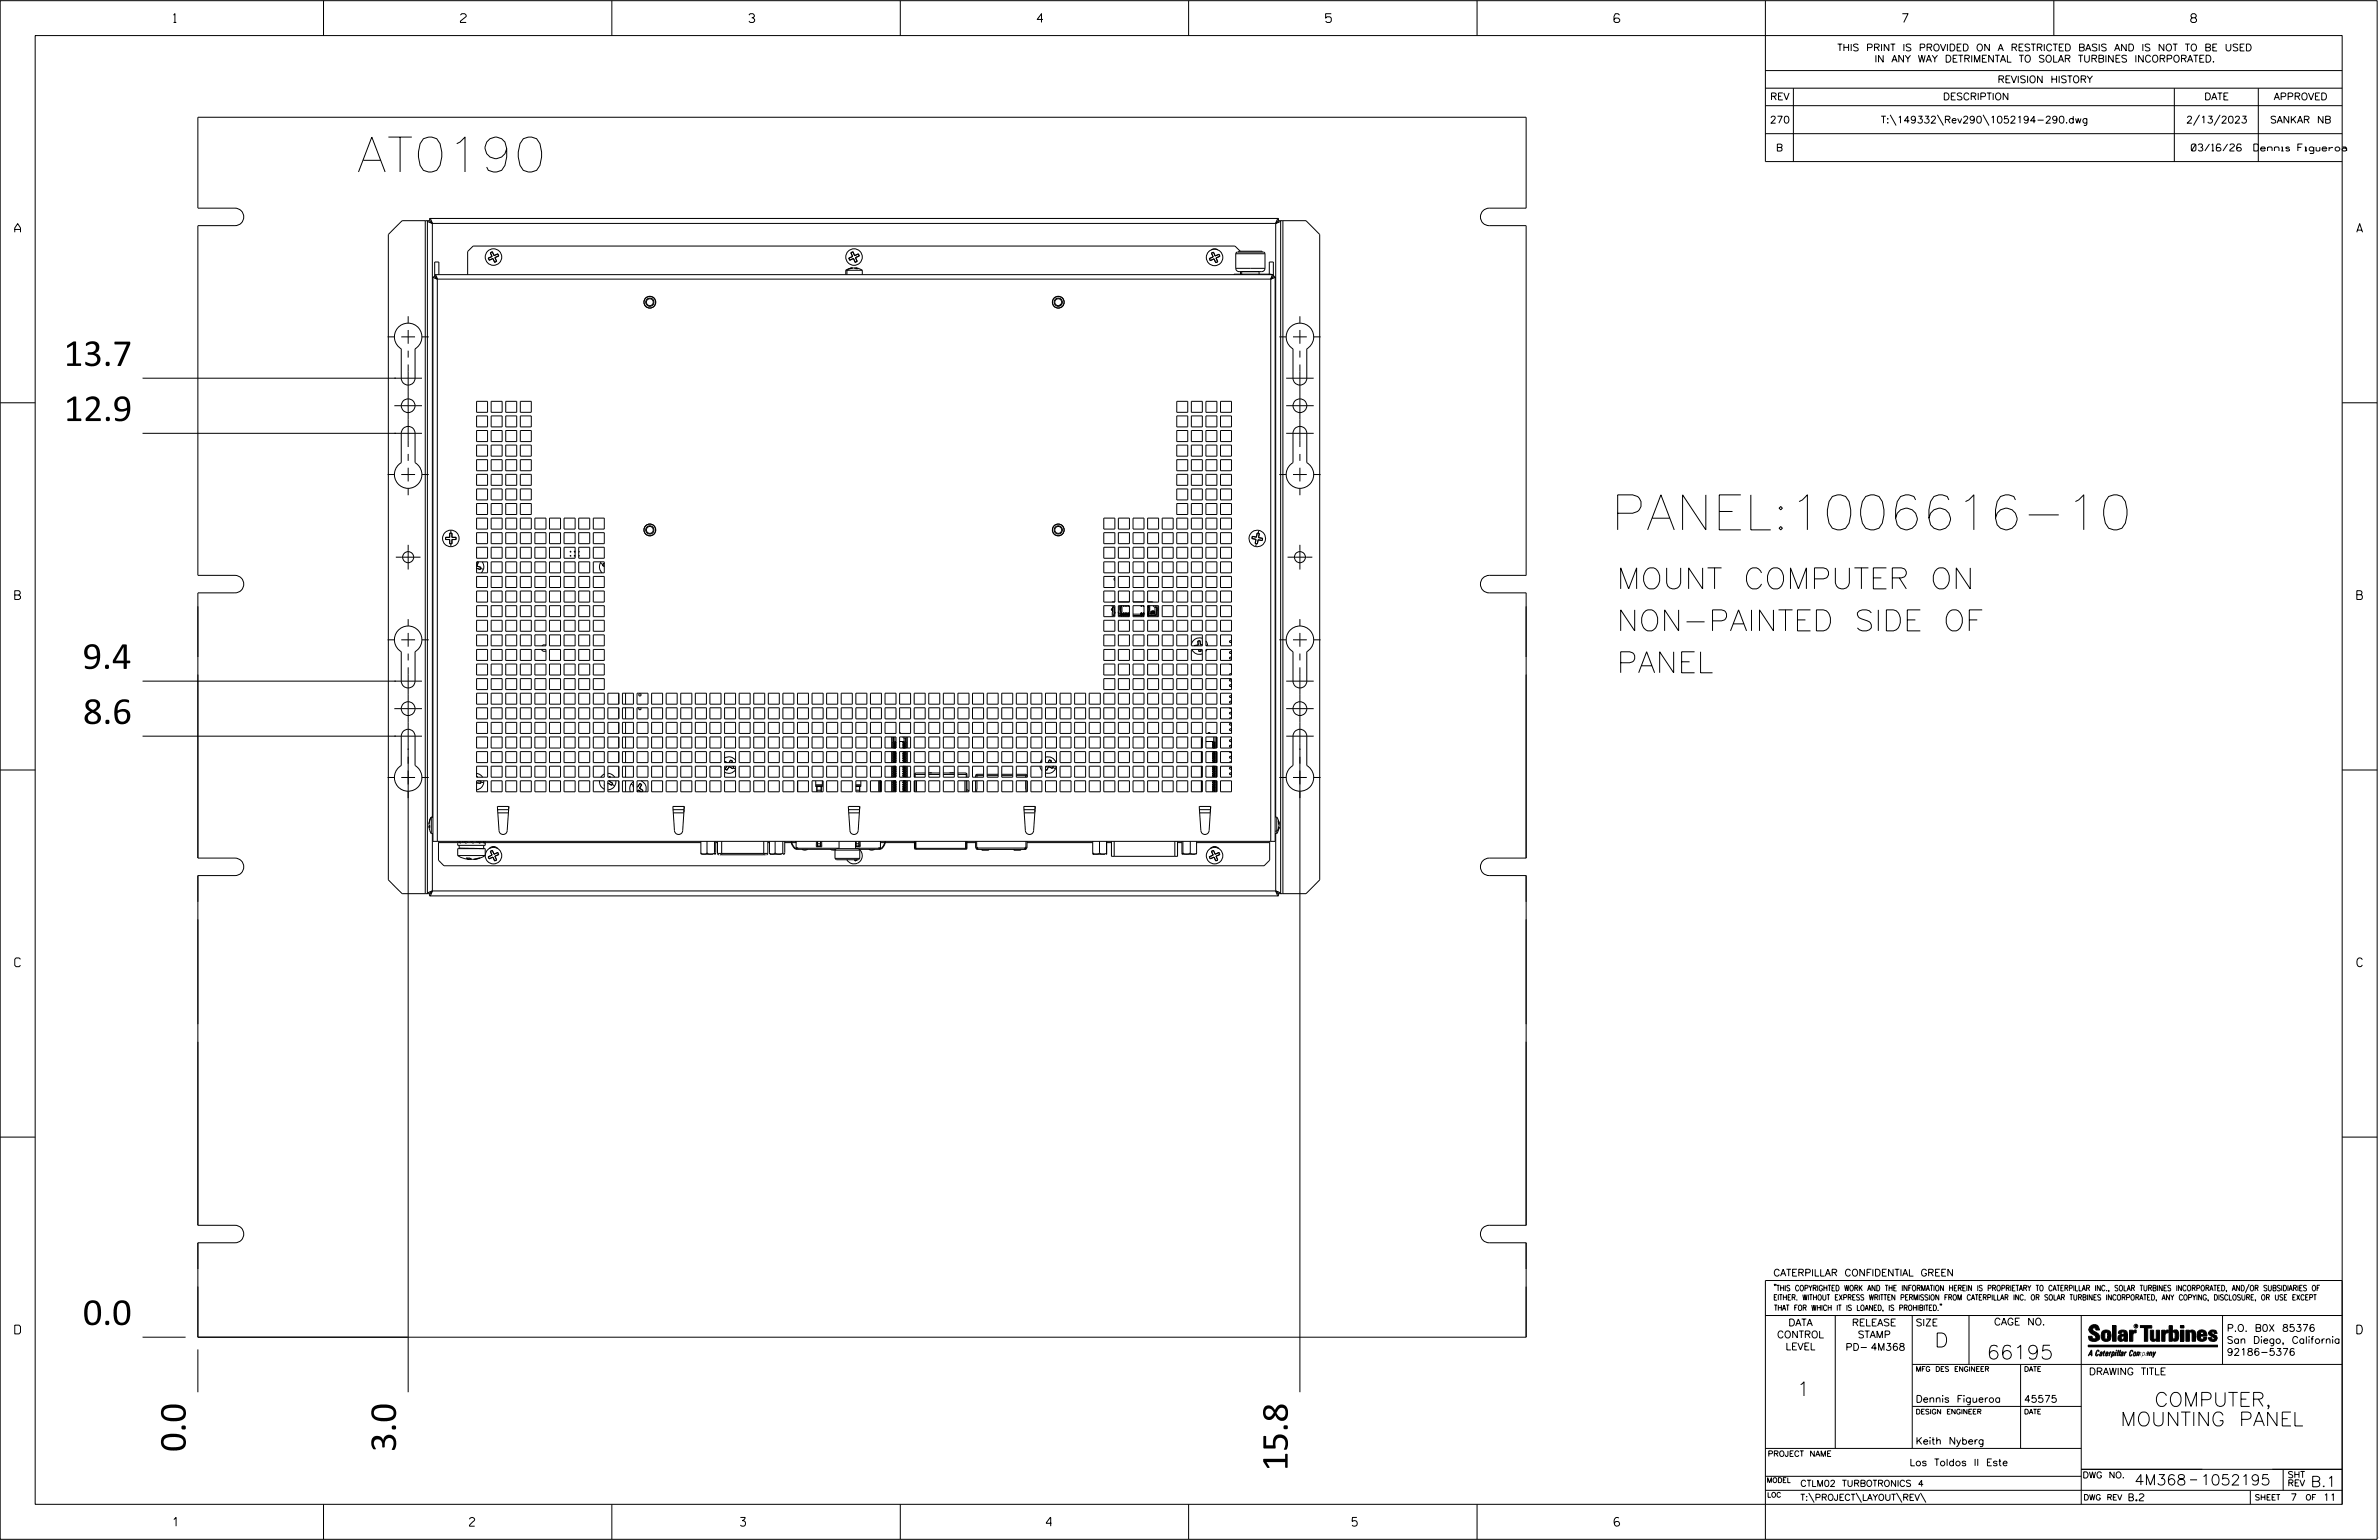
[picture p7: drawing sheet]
<svg xmlns="http://www.w3.org/2000/svg" width="864mm" height="559mm" viewBox="0 0 864 559" stroke-linecap="round" stroke-linejoin="round" font-family="sans-serif">
<defs><g id="words">
<g font-size="12.7">
<text x="129.5" y="62.4">AT0190</text>
<text x="584.8" y="192.3">PANEL:1006616-10</text>
</g>
<g font-size="8.9">
<text x="23.1" y="132.8">13.7</text>
<text x="23.2" y="152.8">12.9</text>
<text x="30" y="242.7">9.4</text>
<text x="30.1" y="262.7">8.6</text>
<text x="30.1" y="480.8">0.0</text>
<text x="67.4" y="526.8" transform="rotate(-90 67.4 526.8)">0.0</text>
<text x="143.7" y="526.8" transform="rotate(-90 143.7 526.8)">3.0</text>
<text x="467.4" y="533.8" transform="rotate(-90 467.4 533.8)">15.8</text>
</g>
<g font-size="7.6">
<text x="586.9" y="213.7">MOUNT COMPUTER ON</text>
<text x="586.9" y="228.9">NON-PAINTED SIDE OF</text>
<text x="586.9" y="244.1">PANEL</text>
</g>
<g font-size="5.1">
<text x="702.3" y="488.8">D</text>
<text x="721.2" y="493.2">66195</text>
<text x="652.2" y="506.5">1</text>
<text x="782.1" y="510.3">COMPUTER,</text>
<text x="769.8" y="517.4">MOUNTING PANEL</text>
</g>
<g font-size="3.8">
<text x="774.8" y="538.9">4M368</text>
<text x="798.8" y="538.9">1052195</text>
<text x="838.8" y="539.5">B.1</text>
</g>
<g font-size="3.2">
<text x="63" y="8.2">1</text>
<text x="167.2" y="8.2">2</text>
<text x="271.8" y="8.2">3</text>
<text x="376.5" y="8.2">4</text>
<text x="481.2" y="8.2">5</text>
<text x="690.6" y="8.2">7</text>
<text x="795.3" y="8.2">8</text>
<text x="5.4" y="84.3">A</text>
<text x="855.5" y="84.3">A</text>
<text x="5.4" y="217.5">B</text>
<text x="855.6" y="217.5">B</text>
<text x="5.4" y="350.8">C</text>
<text x="855.6" y="350.8">C</text>
<text x="5.4" y="484">D</text>
<text x="855.6" y="484">D</text>
<text x="62.8" y="553.8">1</text>
<text x="170.4" y="553.8">2</text>
<text x="268.8" y="553.8">3</text>
<text x="379.8" y="553.8">4</text>
<text x="490.8" y="553.8">5</text>
<text x="585.9" y="553.8">6</text>
</g>
<g font-size="2.5">
<text x="666.9" y="18.5">THIS PRINT IS PROVIDED ON A RESTRICTED BASIS AND IS NOT TO BE USED</text>
<text x="680.5" y="22.6">IN ANY WAY DETRIMENTAL TO SOLAR TURBINES INCORPORATED.</text>
<text x="725.1" y="30">REVISION HISTORY</text>
<text x="642.6" y="36.3">REV</text>
<text x="705.3" y="36.3">DESCRIPTION</text>
<text x="800.2" y="36.3">DATE</text>
<text x="825.4" y="36.3">APPROVED</text>
<text x="642.5" y="44.7">270</text>
<text x="682.8" y="44.7">T:\149332\Rev290\1052194-290.dwg</text>
<text x="793.6" y="44.7">2/13/2023</text>
<text x="824.1" y="44.7">SANKAR NB</text>
<text x="643" y="54.8">B.2</text>
<text x="795.5" y="54.8">03/16/26</text>
<text x="818.2" y="54.8">Dennis Figueroa</text>
<text x="643.8" y="463">CATERPILLAR CONFIDENTIAL GREEN</text>
<text x="645.1" y="485.5">CONTROL</text>
<text x="649.2" y="481.1">DATA</text>
<text x="672.3" y="481.1">RELEASE</text>
<text x="674.4" y="485.5">STAMP</text>
<text x="695.4" y="481.1">SIZE</text>
<text x="723.8" y="480.8">CAGE NO.</text>
<text x="808.4" y="483.1">P.O. B0X 85376</text>
<text x="648.2" y="489.8">LEVEL</text>
<text x="669.9" y="490">PD- 4M368</text>
<text x="808.4" y="487.5">San Diego, California</text>
<text x="808.4" y="491.8">92186-5376</text>
<text x="758.3" y="498.9">DRAWING TITLE</text>
<text x="695.4" y="508.9">Dennis Figueroa</text>
<text x="734.8" y="508.9">45575</text>
<text x="695.4" y="524.1">Keith Nyberg</text>
<text x="693.2" y="531.9">Los Toldos II Este</text>
<text x="772.8" y="544.6">B.2</text>
<text x="831.4" y="544.6">7</text>
<text x="843.3" y="544.6">11</text>
</g>
<g font-size="2.3">
<text x="653.5" y="539.4">CTLM02 TURBOTRONICS 4</text>
<text x="756" y="536.3">DWG NO.</text>
<text x="830.4" y="539.3">REV</text>
<text x="830.4" y="536.2">SHT</text>
<text x="653.5" y="544.5">T:\PROJECT\LAYOUT\REV\</text>
</g>
<g font-size="2">
<text x="643.8" y="471.8">EITHER. WITHOUT EXPRESS WRITTEN PERMISSION FROM CATERPILLAR INC. OR SOLAR TURBINES INCORPORATED, ANY COPYING, DISCLOSURE, OR USE EXCEPT</text>
<text x="643.8" y="468.4">&quot;THIS COPYRIGHTED WORK AND THE INFORMATION HEREIN IS PROPRIETARY TO CATERPILLAR INC., SOLAR TURBINES INCORPORATED, AND/OR SUBSIDIARIES OF</text>
<text x="644" y="475.6">THAT FOR WHICH IT IS LOANED, IS PROHIBITED.&quot;</text>
<text x="641.7" y="528.5">PROJECT NAME</text>
<text x="756.3" y="544.3">DWG REV</text>
<text x="818.5" y="544.3">SHEET</text>
<text x="836.9" y="544.3">OF</text>
</g>
<g font-size="1.8">
<text x="695.4" y="497.6">MFG DES ENGINEER</text>
<text x="734.8" y="497.6">DATE</text>
<text x="695.4" y="513.1">DESIGN ENGINEER</text>
<text x="734.8" y="513.1">DATE</text>
<text x="641.3" y="538">MODEL</text>
<text x="641.5" y="543.3">LOC</text>
</g>
<text font-size=".9" x="775.1" y="481.7">R</text>
</g></defs>
<g fill="none" stroke="#000" stroke-width=".36">
<path d="M.1 .2h862.8v558.4h-862.8zM12.8 12.9h837.4v533h-837.4zM117.4 .2v12.7M222.1 .2v12.7M326.8 .2v12.7M431.5 .2v12.7M536.2 .2v12.7M587.9 5.5l-.5-.5h-1l-.5 1v1.7l.5 .4h1l.6-.4v-.6l-.6-.5h-1l-.5 .5M640.9 .2v58.4h209.3M745.6 .2v12.7M640.9 25.6h209.3M640.9 32h209.3"/>
<path d="M640.9 38.3h209.3M651 32v26.6M789.3 32v26.6M819.8 32v26.6M640.9 48.5h209.3M686.2 41.7l2.1 3.8M703.3 41.7l2.2 3.8M719.9 41.7l2.1 3.8M798.4 41.7l-2.1 3.8M805.9 41.7l-2.1 3.8M71.8 75.5v-33h482.2v33h-13.4a3.2 3.2 0 0 0-3.2 3.2 3.2 3.2 0 0 0 3.2 3.2h13.4v126.9h-13.4a3.2 3.2 0 0 0-3.2 3.1 3.2 3.2 0 0 0 3.2 3.2h13.4v96.3h-13.4a3.2 3.2 0 0 0-3.2 3.1 3.2 3.2 0 0 0 3.2 3.2h13.4v126.9h-13.4a3.2 3.2 0 0 0-3.2 3.2 3.2 3.2 0 0 0 3.2 3.2h13.4v34.2h-482.2v-34.2M71.9 75.5h13.4a3.2 3.2 0 0 1 3.2 3.2 3.2 3.2 0 0 1-3.2 3.2h-13.4"/>
<path d="M156 79.3l.9 1.8M156 79.3h308.1M156 79.3v.8M464.1 79.3l-1 1.8M464.1 79.3v.8M71.8 81.9v126.9M154.4 80.1v244.2M156 80.1l.9 1M156 80.1h-10l-5 5v234.2l5 5h10M156.9 81.1v215.4M156.9 81.1h306.2M156.9 81.1l-1.4-.6-.3-.4v244.2l.3-.4 1.4-.6"/>
<path d="M158 99.7h304.1M158 99.7l.8 1.6M158 99.7v.8M159.3 99.7v-4.6h-1.5v5.4M177.2 93.7l.2 .4M177.3 93.7h.1M177.3 93.7l.1 .4M177.4 94.1l.2 .3M177.4 94.1h.1M177.6 94.4h.1M178 91.7l.6 1.4M178 91.7h.1"/>
<path d="M178.6 93.1l-1.4 .6M178.6 93.1h.1M178.6 93.1l-1.3 .6M178.7 91.4l-.7 .3M178.7 91.4l.6 1.4M178.8 91.3l-.8 .4M178.8 91.3l.6 1.4M178.8 91.3l-.1 .1M178.9 93.8l-1.3 .6M178.9 93.8l.6 1.4M179 93.8h-.1M179 93.8l-1.4 .6"/>
<path d="M179 93.8l.6 1.3M179.3 92.8h.1M179.6 95.1l-.1 .1M179.6 93.5h.1M179.6 93.5l.6 1.3M179.7 93.5l.6 1.4M180.2 94.8l-.6 .3M180.2 94.8l.1 .1M180.3 94.9l-.8 .3M180.7 92.2l-1.4 .6M180.7 92.1l.1 .4M180.7 92.1h.1"/>
<path d="M180.7 92.1l.2 .4M180.7 92.1l-1.3 .6M180.8 92.5l.2 .4M180.8 92.5h.1M180.9 92.5l.2 .4M181 92.9h.1M181 92.9l-1.4 .6M181.1 92.9l-1.4 .6M307 98.1v1.6M307 98.1h6M308.1 93.7h.1M308.1 93.7l.2 .4"/>
<path d="M308.2 93.7l.1 .4M308.3 94.1l.1 .3M308.3 94.1h.1M308.3 94.1l.2 .3M308.5 94.4h-.1M308.9 91.7h.1M308.9 91.7l.6 1.4M309.2 97.2l-2.2 .9M309.5 93.1l-1.4 .6M309.5 93.1h.1M309.5 93.1l-1.3 .6M309.6 91.4l-.7 .3"/>
<path d="M309.6 91.4l.6 1.4M309.6 91.3l-.7 .4M309.6 91.3l.6 1.4M309.6 91.3v.1M309.8 93.8l.6 1.4M309.8 93.8l-1.4 .6M309.8 93.8l-1.3 .6M309.8 93.8h.1M309.8 93.8l.6 1.3M310.2 97.2l.4 .1M310.2 97.2h.1M310.2 92.8h.1"/>
<path d="M310.4 95.1v.1M310.5 93.5l.7 1.3M310.5 93.5h.1M310.6 93.5l.6 1.4M310.6 97.2l.8 .3-1.5-.3-1.7 .3 1.3-.3-2.1 .9v1.6M310.6 97.2l.7 .3M310.6 97.2l.3 .1M310.9 97.2l2.1 .9M311.2 94.8h.1M311.2 94.8l-.8 .3M311.2 94.9l-.8 .3M311.6 92.2l-1.4 .6"/>
<path d="M311.6 92.1l-1.4 .6M311.6 92.1l.2 .4M311.6 92.1l.1 .4M311.7 92.5h.1M311.7 92.5l.2 .4M311.8 92.5l.2 .4M311.9 92.9l-1.4 .6M311.9 92.9h.1M312 92.9l-1.4 .6M313 98.1v1.6M439 93.8h.1M439 93.8l.2 .4"/>
<path d="M439.2 94.2l.1 .4M439.2 94.2h.1M439.2 94.2l.1 .3M439.3 94.5v.1M439.7 90.6l1.4-.3 1 .3M439.7 91.8l.1 .1M439.7 91.8l.6 1.4M439.8 91.9l.6 1.3M440.3 93.2l-1.3 .6M440.3 93.2h.1M440.4 93.2l-1.3 .6M440.5 91.5l.6 1.4"/>
<path d="M440.5 91.5l-.7 .4M440.5 91.5h.1M440.5 91.5l-.8 .3M440.7 94l-1.4 .6M440.7 94l.6 1.3M440.7 93.9l-1.4 .6M440.7 93.9v.1M440.7 93.9l.6 1.4M441.1 92.9h.1M441.3 95.3h.1M441.4 93.6h.1M441.4 93.6l.6 1.4"/>
<path d="M441.5 93.6l.6 1.4M442 95h.1M442 95l-.7 .3M442.1 95l-.8 .3M442.5 92.3l-1.4 .6M442.5 92.3l.1 .3M442.5 92.3l.2 .3M442.5 92.3h.1M442.6 92.6h.1M442.6 92.6l.2 .4M442.7 92.6l.1 .4M442.8 93l-1.4 .6"/>
<path d="M442.8 93h.1M442.8 93l-1.3 .6M448.6 92.1h10.6M448.6 97.4h10.6M448.6 97.4l.2 .7 1 .5h8.2l1-.5 .2-.7M448.6 92.1v5.3M449.7 91.5v-.3h8.5v.3M450.2 91.2l-1.9-1.9h-276.6l-1.9 2v8.4M450.3 98.6v.9M450.7 98.6v.9M450.9 99.5v.2M457.1 98.6v.9"/>
<path d="M459.2 92.1l-.6-.6h-9.4l-.6 .6M459.2 92.1v5.3M460.8 99.5v-4.4h1.4v4.9M460.9 99.5v.2M460.9 99.5l-13 .2M460.9 99.5l.9 .2M462.1 99.9l.5 .6M462.1 99.7l-.8 1.6M462.1 99.7v.8M463.1 81.1v215.4M463.1 81.1l1.4-.6 .4-.4v244.2l-.4-.4-1.4-.6M464.1 80.1h10l5 5v234.2l-5 5h-10"/>
<path d="M464.1 80.1l-1 1M465.7 80.1v244.2M144.8 118.6a5 5 0 0 1 7.4 .7 5 5 0 0 1-1.5 7.3v10.6a2.5 2.5 0 0 1-2.5 2.5 2.5 2.5 0 0 1-2.5-2.5v-10.6a5 5 0 0 1-.9-8zM148.2 114.8v2.5M148.2 119.7v5M157.2 100.5l1.6 .8M157.2 100.5h.8M158 100.5l.8 .8M158.6 101l-.1 .1M158.8 101.3v204M158.8 101.3h302.5M385.2 110.3l-.6 .5"/>
<path d="M461.3 101.3v204M461.5 101l.1 .1M461.6 100.8l.2 .2M462.1 100.5h.8M462.1 100.5l-.8 .8M462.9 100.5l-1.6 .8M462.9 100.5v204.8h-305.7v-204.8M468.5 118.6a5 5 0 0 1 7.4 .7 5 5 0 0 1-1.5 7.3v10.6a2.5 2.5 0 0 1-2.5 2.5 2.5 2.5 0 0 1-2.5-2.5v-10.6a5 5 0 0 1-.9-8zM471.9 114.8v2.5M471.9 119.7v5M51.8 137.2h101.4M140.7 122.2h2.5"/>
<path d="M145.7 122.2h5M148.2 127.2v2.6M148.2 132.3v29.9M153.2 122.2h2.4M464.4 122.2h2.5M466.9 137.2h10M469.4 122.2h5M471.9 127.2v2.6M471.9 132.3v29.9M476.9 122.2h2.5M.1 146.2h12.7M51.8 157.2h101.4"/>
<path d="M143.2 147.2h10M146.4 155.4a2.51 2.51 0 0 1 2.7-.5 2.51 2.51 0 0 1 1.6 2.3v10.7a5 5 0 0 1 1.3 7.5 5 5 0 0 1-7.7 0 5 5 0 0 1 1.4-7.5v-10.7zM173 145.6h4v4h-4zM173 150.9h4v4h-4zM173 156.2h4v4h-4zM178.3 145.6h4v4h-4zM178.3 150.9h4v4h-4zM178.3 156.2h4v4h-4zM183.6 145.6h4v4h-4zM183.6 150.9h4v4h-4zM183.6 156.2h4v4h-4zM188.9 145.6h4v4h-4z"/>
<path d="M188.9 150.9h4v4h-4zM188.9 156.2h4v4h-4zM427.2 145.6h4v4h-4zM427.2 150.9h4v4h-4zM427.2 156.2h4v4h-4zM432.5 145.6h4v4h-4zM432.5 150.9h4v4h-4zM432.5 156.2h4v4h-4zM437.8 145.6h3.9v4h-3.9zM437.8 150.9h3.9v4h-3.9zM437.8 156.2h3.9v4h-3.9zM443.1 145.6h3.9v4h-3.9z"/>
<path d="M443.1 150.9h3.9v4h-3.9zM443.1 156.2h3.9v4h-3.9zM466.9 147.2h10M466.9 157.2h10M470.1 155.4a2.51 2.51 0 0 1 2.7-.5 2.51 2.51 0 0 1 1.6 2.3v10.7a5 5 0 0 1 1.3 7.5 5 5 0 0 1-7.6 0 5 5 0 0 1 1.3-7.5v-10.7zM850.2 146.2h12.7M140.7 172.2h2.5M145.7 172.2h5M148.2 164.7v2.5M148.2 169.7v5M148.2 177.2v2.5M153.2 172.2h2.4"/>
<path d="M173 161.5h4v4h-4zM173 166.8h4v4h-4zM173 172.1h4v4h-4zM173 177.4h4v4h-4zM178.3 161.5h4v4h-4zM178.3 166.8h4v4h-4zM178.3 172.1h4v4h-4zM178.3 177.4h4v4h-4zM183.6 161.5h4v4h-4zM183.6 166.8h4v4h-4zM183.6 172.1h4v4h-4zM183.6 177.4h4v4h-4z"/>
<path d="M188.9 161.5h4v4h-4zM188.9 166.8h4v4h-4zM188.9 172.1h4v4h-4zM188.9 177.4h4v4h-4zM427.2 161.5h4v4h-4zM427.2 166.8h4v4h-4zM427.2 172.1h4v4h-4zM427.2 177.4h4v4h-4zM432.5 161.5h4v4h-4zM432.5 166.8h4v4h-4zM432.5 172.1h4v4h-4zM432.5 177.4h4v4h-4z"/>
<path d="M437.8 161.5h3.9v4h-3.9zM437.8 166.8h3.9v4h-3.9zM437.8 172.1h3.9v4h-3.9zM437.8 177.4h3.9v4h-3.9zM443.1 161.5h3.9v4h-3.9zM443.1 166.8h3.9v4h-3.9zM443.1 172.1h3.9v4h-3.9zM443.1 177.4h3.9v4h-3.9zM464.4 172.2h2.5M469.4 172.2h5M471.9 164.7v2.5M471.9 169.7v5"/>
<path d="M471.9 177.2v2.5M476.9 172.2h2.5M148.2 197.7v9M161.7 194.9l1.6 .1M161.7 194.9l.1 .1M161.7 194.9v.9M161.8 195h1.5M161.8 195l-.1 .8M163.2 197.3h.9M163.2 193.5l.1 1.5M163.2 193.5h.1M163.2 193.5h.9"/>
<path d="M163.3 195.8h-1.6M163.3 195.8h-.1M163.3 197.3h-.1M163.3 195.8l-.1 1.5M163.7 192.4a3 3 0 0 0-3 3 3 3 0 0 0 3 3M163.7 192.4a3 3 0 0 1 3 3 3 3 0 0 1-3 3M163.7 192.4v1.1M163.7 197.3v1.1M164 195.8l.1 1.5M164 197.3h.1M164 195.8h.1M164 195.8h1.6"/>
<path d="M164.1 193.5l-.1 1.5M164.1 193.5h-.1M165.5 195.8h.1M165.6 194.9l-1.6 .1M165.6 194.9v.9M173 182.7h4v4h-4zM173 188h4v4h-4zM173 193.3h4v4h-4zM173 198.6h4v4h-4zM178.3 182.7h4v4h-4zM178.3 188h4v4h-4zM178.3 193.3h4v4h-4z"/>
<path d="M178.3 198.6h4v4h-4zM183.6 182.7h4v4h-4zM183.6 188h4v4h-4zM183.6 193.3h4v4h-4zM183.6 198.6h4v4h-4zM188.9 182.7h4v4h-4zM188.9 188h4v4h-4zM188.9 193.3h4v4h-4zM188.9 198.6h4v4h-4zM194.2 188h4v4h-4zM194.2 193.3h4v4h-4zM194.2 198.6h4v4h-4z"/>
<path d="M199.5 188h4v4h-4zM199.5 193.3h4v4h-4zM199.5 198.6h4v4h-4zM204.8 188h4v4h-4zM204.8 193.3h4v4h-4zM204.8 198.6h4v4h-4zM210.1 188h4v4h-4zM210.1 193.3h4v4h-4zM210.1 198.6h4v4h-4zM215.4 188h4v4h-4zM215.4 193.3h4v4h-4zM215.4 198.6h4v4h-4z"/>
<path d="M400.7 188h4v4h-4zM400.7 193.3h4v4h-4zM400.7 198.6h4v4h-4zM406 188h4v4h-4zM406 193.3h4v4h-4zM406 198.6h4v4h-4zM411.3 188h4v4h-4zM411.3 193.3h4v4h-4zM411.3 198.6h4v4h-4zM416.6 188h4v4h-4zM416.6 193.3h4v4h-4zM416.6 198.6h4v4h-4z"/>
<path d="M421.9 188h4v4h-4zM421.9 193.3h4v4h-4zM421.9 198.6h4v4h-4zM427.2 182.7h4v4h-4zM427.2 188h4v4h-4zM427.2 193.3h4v4h-4zM427.2 198.6h4v4h-4zM432.5 182.7h4v4h-4zM432.5 188h4v4h-4zM432.5 193.3h4v4h-4zM432.5 198.6h4v4h-4zM437.8 182.7h3.9v4h-3.9z"/>
<path d="M437.8 188h3.9v4h-3.9zM437.8 193.3h3.9v4h-3.9zM437.8 198.6h3.9v4h-3.9zM443.1 182.7h3.9v4h-3.9zM443.1 188h3.9v4h-3.9zM443.1 193.3h3.9v4h-3.9zM443.1 198.6h3.9v4h-3.9zM454.4 195.4l1.5 .3M454.5 195.4h-.1M454.5 195.4l1.5 .3M454.6 194.6l-.2 .8M454.6 194.6l1.5 .3"/>
<path d="M454.6 194.6v.1M454.6 194.7l1.5 .2M454.6 194.7l-.1 .7M455.6 197.2l.9 .1M455.7 197.2h.3M455.7 197.2h-.1M455.9 195.7l-.3 1.5M456 195.7h-.1M456 195.7l-.3 1.5M456 197.2l.4 .1M456 197.2l-.2 1.1M456.1 194.9h.1"/>
<path d="M456.4 193.4l-.3 1.5M456.4 193.4v.1M456.4 193.4l.4 .1M456.4 193.5l-.3 1.4M456.4 193.5h.3M456.4 197.3h.1M456.7 195.8v.1M456.7 195.8l-.3 1.5M456.7 195.8l1.5 .3M456.7 195.9l1.5 .3M456.7 193.5l.4 .1M456.7 195.9l-.2 1.4"/>
<path d="M456.8 193.5l.4 .1M456.8 193.5h-.1M456.8 195.1l1.5 .3M456.9 195.1l1.5 .2M456.9 195.1h-.1M457 192.4a3 3 0 0 0-3.5 2.4 3 3 0 0 0 2.3 3.5M457 192.4l-.2 1.1M457 192.4a3 3 0 0 1 2.3 3.6 3 3 0 0 1-3.5 2.3M457.1 193.6l-.3 1.5M457.2 193.6h-.1M457.2 193.6l-.3 1.5M458.2 196.1v.1"/>
<path d="M458.3 195.4l-.1 .7M458.4 195.3l-.1 .1M458.4 195.3l-.2 .9M471.9 197.7v9M71.8 215.1v96.3M71.9 208.8h13.4a3.2 3.2 0 0 1 3.2 3.1 3.2 3.2 0 0 1-3.2 3.2h-13.4M143.7 202.2h8.9M173 206.2l1.3 .4zM173 203.9h4v4h-4zM173 209.2h4v4h-4zM173 214.5h4v4h-4zM173 219.8h4v4h-4z"/>
<path d="M173.1 205.4l1.5 .5M173.2 203.9l.4 .1M173.2 205.4l1.4 .4M173.2 205.4h-.1M173.3 203.9l.3 .1M173.6 204l-.5 1.4M173.6 204l-.4 1.4M173.6 204h.1M174.3 206.6v.1M174.4 206.2l-.1 .4M174.4 206.2l.1 .1M174.5 206.3l1 .3"/>
<path d="M174.5 206.3l-.2 .4M174.6 205.9l-.2 .3M174.6 205.8l-.1 .5M174.6 205.8v.1M175 203.9l.6 1.3-.1 1.4M175.5 206.6l-.8 1.3M178.3 203.9h4v4h-4zM178.3 209.2h4v4h-4zM178.3 214.5h4v4h-4zM178.3 219.8h4v4h-4zM183.6 203.9h4v4h-4zM183.6 209.2h4v4h-4z"/>
<path d="M183.6 214.5h4v4h-4zM183.6 219.8h4v4h-4zM188.9 203.9h4v4h-4zM188.9 209.2h4v4h-4zM188.9 214.5h4v4h-4zM188.9 219.8h4v4h-4zM194.2 203.9h4v4h-4zM194.2 209.2h4v4h-4zM194.2 214.5h4v4h-4zM194.2 219.8h4v4h-4zM199.5 203.9h4v4h-4zM199.5 209.2h4v4h-4z"/>
<path d="M199.5 214.5h4v4h-4zM199.5 219.8h4v4h-4zM204.8 203.9h4v4h-4zM204.8 209.2h4v4h-4zM204.8 214.5h4v4h-4zM204.8 219.8h4v4h-4zM207 200.1l.2 .2zM208.5 200.1l.2 .2zM208.5 201.6l.2 .2zM210.1 200h.1M210.1 201.5h.1M210.1 203.9h4v4h-4z"/>
<path d="M210.1 209.2h4v4h-4zM210.1 214.5h4v4h-4zM210.1 219.8h4v4h-4zM210.1 200v.3M210.1 201.5v.3M215.4 203.9h4v4h-4zM215.4 209.2h4v4h-4zM215.4 214.5h4v4h-4zM215.4 219.8h4v4h-4zM217.9 204.4a2.95 2.95 0 0 0 .7 3.5M217.9 204.4l1 .4M218.2 203.9l-.3 .5"/>
<path d="M218.7 205.2l.7 .3M218.8 205.2h-.1M218.8 205.2l.6 .3M218.9 204.8v.1M218.9 204.8l-.2 .4M218.9 204.9l-.1 .3M219.1 204.5l-.2 .4M219.1 204.5l.3 .1M219.1 204.4l.3 .2M219.1 204.4v.1M219.1 204.4l-.2 .4M400.7 203.9h4v4h-4z"/>
<path d="M400.7 209.2h4v4h-4zM400.7 214.5h4v4h-4zM400.7 219.8h4v4h-4zM403.8 219.8v4M404.6 219.8l-.5 .5M404.7 209.7l-.3 .5 .3 .4M404.7 218.4l-.9 .1M406 218.4h4M406 203.9h4v4h-4zM406 209.2h4v4h-4zM406 214.5h4v4h-4zM406 219.8h4v4h-4z"/>
<path d="M406.3 219.8v1.9l-.2 .2M406.7 219.8v.4h.6v1.9h-.6v.7M407 219.8l-.2 1.2M407 219.8h.1M407 219.8h.3M407.3 219.8h.1M407.3 219.8v.2h-.3M407.8 219.8h.1M407.8 219.8h.3M408.1 219.8h.1M408.1 219.8v.2h-.4v-.2M408.6 219.8h.3"/>
<path d="M408.6 219.8h.1M408.9 219.8v.2h-.3v-.2M409.4 219.7v.3h.3v-.3M409.4 219.8h.1M409.4 219.8h.3M409.7 219.8h.1M411.3 218.4h4M411.3 203.9h4v4h-4zM411.3 209.2h4v4h-4zM411.3 214.5h4v4h-4zM411.3 219.8h4v4h-4zM414.2 219.8h.1"/>
<path d="M414.2 219.8h.3M414.5 219.8h.1M414.5 219.8v.2h-.3v-.2M414.9 219.8v.2h.4M415 219.8h.1M415 219.8h.3M415.3 219.8h.1M416.6 219.8h.1M416.6 219.8h.3M416.6 218.4l1.9 .1M416.6 203.9h4v4h-4zM416.6 209.2h4v4h-4z"/>
<path d="M416.6 214.5h4v4h-4zM416.6 219.8h4v4h-4zM416.9 219.8h.1M416.9 219.8l.2 1.2M417.2 219.8v.4h-.6M417.4 219.8v2.1l.3 .1a1.03 1.03 0 0 1 1.6-.1M418.6 219.8l.7 .7M419.3 219.8l.5 .5M419.8 219.8l.3 .3v3.7M421.9 203.9h4v4h-4zM421.9 209.2h4v4h-4zM421.9 214.5h4v4h-4z"/>
<path d="M421.9 219.8h4v4h-4zM427.2 203.9h4v4h-4zM427.2 209.2h4v4h-4zM427.2 214.5h4v4h-4zM427.2 219.8h4v4h-4zM432.5 203.9h4v4h-4zM432.5 209.2h4v4h-4zM432.5 214.5h4v4h-4zM432.5 219.8h4v4h-4zM437.8 203.9h3.9v4h-3.9zM437.8 209.2h3.9v4h-3.9zM437.8 214.5h3.9v4h-3.9z"/>
<path d="M437.8 219.8h3.9v4h-3.9zM443.1 203.9h3.9v4h-3.9zM443.1 209.2h3.9v4h-3.9zM443.1 214.5h3.9v4h-3.9zM443.1 219.8h3.9v4h-3.9zM467.4 202.2h9M140.7 232.2h2.5M144.8 228.5a5 5 0 0 1 7.4 .7 5 5 0 0 1-1.5 7.3v10.7a2.5 2.5 0 0 1-2.5 2.4 2.5 2.5 0 0 1-2.5-2.4v-10.7a5 5 0 0 1-.9-8zM145.7 232.2h5M148.2 224.6v2.6M148.2 229.7v5M148.2 237.1v2.5"/>
<path d="M153.2 232.2h2.4M173 225.1h4v4h-4zM173 230.4h4v3.9h-4zM173 235.7h4v3.9h-4zM178.3 225.1h4v4h-4zM178.3 230.4h4v3.9h-4zM178.3 235.7h4v3.9h-4zM183.6 225.1h4v4h-4zM183.6 230.4h4v3.9h-4zM183.6 235.7h4v3.9h-4zM188.9 225.1h4v4h-4zM188.9 230.4h4v3.9h-4z"/>
<path d="M188.9 235.7h4v3.9h-4zM194.2 225.1h4v4h-4zM194.2 230.4h4v3.9h-4zM194.2 235.7h4v3.9h-4zM196.5 235.7l.7 .6 1-.1M198.2 234.1l-.8-.1-.7 .3M199.5 225.1h4v4h-4zM199.5 230.4h4v3.9h-4zM199.5 235.7h4v3.9h-4zM204.8 225.1h4v4h-4zM204.8 230.4h4v3.9h-4zM204.8 235.7h4v3.9h-4z"/>
<path d="M210.1 225.1h4v4h-4zM210.1 230.4h4v3.9h-4zM210.1 235.7h4v3.9h-4zM215.4 225.1h4v4h-4zM215.4 230.4h4v3.9h-4zM215.4 235.7h4v3.9h-4zM400.7 225.1h4v4h-4zM400.7 230.4h4v3.9h-4zM400.7 235.7h4v3.9h-4zM403.9 220.7l-.5 .5 .5 .4M404.1 220.3v3M404.1 220.3l.5 .2"/>
<path d="M404.1 223.3h.6M404.6 222.8l-.5 .5M404.6 220.5v2.3M404.6 222.8h.1M404.7 222.1l-.1 .1M404.7 222.5v.3M404.7 220.4l-.1 .1M404.7 222.2l-.1 .6M404.8 222.1l-.2 .7M405.8 222l.3 .8M406 222.5v.3M406 223.3h4"/>
<path d="M406 222.8h.9M406 225.1h4v4h-4zM406 230.4h4v3.9h-4zM406 235.7h4v3.9h-4zM406.2 222.7l-.2-.6 .2 .7M406.8 220.2v1.9M406.8 221.3l.2 1.2M406.9 221.5v.1M406.9 223.2h.5M406.9 220.7v.1M406.9 223h.1M406.9 222.8v.8h.5v-.8h.3v.8h.5v-.8h.3v.8h.5l-.1-1.3h-.3v.8"/>
<path d="M406.9 223.1h.1M407 223v.1M407 222.3h.3v.8M407 223.1h.3M407 222.9h.1M407 222.9h.3M407 222.5v.1M407 222.6v.1M407 222.5v.6M407 222.6v.3M407 222.6v.5M407 222.5l.3 .1"/>
<path d="M407 221h.2M407 221.3h.2M407.3 223h-.3M407.3 222.6v.5M407.3 222.6h-.3M407.3 222.6v.1M407.3 222.6v.3M407.3 223h.1M407.3 222.9h.1M407.3 223.1h.1M407.7 223.2h.5M407.7 223.1h.1"/>
<path d="M407.7 223h.1M407.8 222.9h.1M407.8 223.1h.3M407.8 223.1l-.1-.8h.4v.8M407.8 222.9h.3M407.8 223h.3M407.8 222.5v.1M407.8 222.6v.1M407.8 222.5v.6M407.8 222.6v.5M407.8 222.5l.3 .1M408.1 222.9h.1"/>
<path d="M408.1 223h.1M408.1 222.6v.5M408.1 222.6h-.3M408.1 222.6v.1M408.1 222.9v.1M408.1 223.1h.1M408.5 223.2h.5M408.5 223h.1M408.5 223.1h.1M408.6 223h.1M408.6 222.9h.3M408.6 223h.3"/>
<path d="M408.6 222.6v.1M408.6 222.9h.1M408.6 222.9v.1M408.6 222.6v.5M408.6 223v.1M408.9 223h.1M408.9 222.6h-.3M408.9 222.5v.1M408.9 222.5l-.3 .1M408.9 222.6v.4M408.9 222.5h.1M408.9 222.6v.1"/>
<path d="M408.9 222.9h.1M408.9 223.1h.1M408.9 223.1h-.3M409 222.8h.3v.8h.5v-.8M409.3 223.1h.1M409.3 223.2h.5M409.3 223h.1M409.4 223v.1M409.4 223.1h.3M409.4 223h.1M409.4 222.9h.1M409.4 222.9h.3"/>
<path d="M409.4 223h.3M409.4 222.6v.1M409.4 222.6v.3M409.4 222.6v.5M409.7 223h.1M409.7 222.6v.5M409.7 222.6h-.3M409.7 222.5v.1M409.7 222.5l-.3 .1M409.7 222.6v.1M409.7 222.5v.5M409.7 222.6v.3"/>
<path d="M409.7 223.1h.1M409.7 222.9h.1M409.7 222.5l-.3-.2v.8M409.7 223v.1M409.8 222.8h.2M411.3 222.8h2.8v.8h.4v-.8M411.3 225.1h4v4h-4zM411.3 230.4h4v3.9h-4zM411.3 235.7h4v3.9h-4zM414.1 223.1h.1M414.1 223.2h.4M414.2 223v.1"/>
<path d="M414.2 223.1h.3M414.2 223h.1M414.2 222.9h.1M414.2 222.9h.3M414.2 223h.3M414.2 222.6v.1M414.2 222.6v.3M414.2 222.6v.5M414.5 223h.1M414.5 222.6v.5M414.5 222.6h-.3M414.5 222.5v.1"/>
<path d="M414.5 222.5l-.3 .1M414.5 222.6v.1M414.5 222.5v.5M414.5 222.6v.3M414.5 223.1h.1M414.5 222.9h.1M414.5 222.5l-.3-.2v.8M414.5 223v.1M414.5 222.8h.4v.8h.4M414.9 223.1h.1M414.9 223h.1M414.9 223.2h.4"/>
<path d="M414.9 223.1h.4M415 223h.1M415 222.6v.1M415 222.5v.1M415 222.9h.1M415 222.5v.6M415 222.5l.3 .1M415 223h.3M415 222.9h.3M415.3 222.6h-.3M415.3 222.6v.1M415.3 223.3h-4"/>
<path d="M415.3 222.3h-.4v.4M416.6 222.3h.3M416.6 220h.3M416.6 222.9h.3M416.6 223h.3M416.6 222.6l.1-.2 .2 .2M416.6 222.6v.1M416.6 223h.1M416.6 223.1h.3M416.6 223.2h.3M416.6 222.1h.6v.7M416.6 223.3h3.2"/>
<path d="M416.6 225.1h4v4h-4zM416.6 230.4h4v3.9h-4zM416.6 235.7h4v3.9h-4zM416.6 223v.1M416.6 221.3h.2M416.6 221h.2M416.9 223h.1M416.9 222.6v.5M416.9 222.6h-.3M416.9 222.6v.1M416.9 222.6v.3M416.9 222.9h.1"/>
<path d="M416.9 223.1h.1M416.9 223v.1M416.9 222.8h2.4M417.1 221.3l-.2 2.3h-.3M417.1 220.2v1.9M417.9 222.5h.1M417.9 222.5l.1 .3M418 222.5l.4 .2M418 222.5v.3M418 222.8h.1M418.3 222l-.4 .5M418.3 222l.1 .1"/>
<path d="M418.3 222h.5M418.4 222.1l-.4 .4M418.4 222.1l.1 .4M418.4 222.1h.3M418.4 222.7l-.4 .1M418.5 221.9l.5 .1 .3 .6M418.5 221.9l-.6 .3-.1 .6M418.5 221.8l.8 .4M418.5 221.8l-.6 .3-.2 .7M418.5 221.8v.1M418.5 222.5l-.1 .2M418.5 222.5l.1 .2"/>
<path d="M418.6 222.7h-.2M418.6 222.7l.4 .1M418.7 222.1l-.2 .4M418.7 222.1l.3 .4M418.8 222l-.1 .1M418.8 222l.3 .5M419 222.5v.3M419 222.5l-.4 .2M419 222.8h.1M419.1 222.5h-.1M419.1 222.5l-.1 .3M419.3 220.5v2.3"/>
<path d="M419.3 222.8l.5 .5M419.8 220.3l-.5 .2M419.8 220.3v3M420.1 220.7l.3 .5-.3 .4M421.9 225.1h4v4h-4zM421.9 230.4h4v3.9h-4zM421.9 235.7h4v3.9h-4zM427.2 225.1h4v4h-4zM427.2 230.4h4v3.9h-4zM427.2 235.7h4v3.9h-4zM432.5 225.1h4v4h-4zM432.5 230.4h4v3.9h-4z"/>
<path d="M432.5 235.7h4v3.9h-4zM432.7 235.7a2.94 2.94 0 0 0 3.8 1.5M434.8 232.6h.1M434.8 232.6l.1 1.5M434.8 232.6l.2 1.5M434.9 234.1h.1M434.9 234.1l-1.4 .1 1.5-.1M435.3 236.4l-.1-.7v.7M435.3 236.4h-.1M435.6 232.6h-.8M435.6 232.6l.2 1.4M435.6 232.5l-.8 .1"/>
<path d="M435.6 232.5l.2 1.5M435.6 232.5v.1M435.8 234h.7h-.7M435.8 234h.1M435.9 235.6l.1 .7M436 235.7v.6M436 236.3l-.8 .1M436 236.3l-.7 .1M436.5 231.6a3 3 0 0 0-4 2.3M437.8 232.6l.6 1.5M437.8 225.1h3.9v4h-3.9zM437.8 230.4h3.9v3.9h-3.9z"/>
<path d="M437.8 235.7h3.9v3.9h-3.9zM438.1 235.7l-.3 .6M438.4 234.1l-.6 .1M438.4 234.1v.2M443.1 225.1h3.9v4h-3.9zM443.1 230.4h3.9v3.9h-3.9zM443.1 235.7h3.9v3.9h-3.9zM464.4 232.2h2.5M468.5 228.5a5 5 0 0 1 7.4 .7 5 5 0 0 1-1.5 7.3v10.7a2.5 2.5 0 0 1-2.5 2.4 2.5 2.5 0 0 1-2.5-2.4v-10.7a5 5 0 0 1-.9-8zM469.4 232.2h5M471.9 224.6v2.6M471.9 229.7v5"/>
<path d="M471.9 237.1v2.5M476.9 232.2h2.5M143.2 257.1h10M148.2 242.1v263.1M153.2 247.2h-101.4M173 251.5h4v4h-4zM173 256.8h4v4h-4zM173 240.9h4v4h-4zM173 246.2h4v4h-4zM178.3 256.8h4v4h-4zM178.3 251.5h4v4h-4zM178.3 240.9h4v4h-4z"/>
<path d="M178.3 246.2h4v4h-4zM183.6 256.8h4v4h-4zM183.6 251.5h4v4h-4zM183.6 240.9h4v4h-4zM183.6 246.2h4v4h-4zM188.9 256.8h4v4h-4zM188.9 251.5h4v4h-4zM188.9 240.9h4v4h-4zM188.9 246.2h4v4h-4zM194.2 256.8h4v4h-4zM194.2 251.5h4v4h-4zM194.2 240.9h4v4h-4z"/>
<path d="M194.2 246.2h4v4h-4zM199.5 256.8h4v4h-4zM199.5 251.5h4v4h-4zM199.5 240.9h4v4h-4zM199.5 246.2h4v4h-4zM204.8 256.8h4v4h-4zM204.8 251.5h4v4h-4zM204.8 240.9h4v4h-4zM204.8 246.2h4v4h-4zM210.1 256.8h4v4h-4zM210.1 251.5h4v4h-4zM210.1 240.9h4v4h-4z"/>
<path d="M210.1 246.2h4v4h-4zM215.4 256.8h4v4h-4zM215.4 251.5h4v4h-4zM215.4 240.9h4v4h-4zM215.4 246.2h4v4h-4zM220.7 256.8h3.9v4h-3.9zM220.7 251.5h3.9v4h-3.9zM226 256.8h3.9v4h-3.9zM226 251.5h3.9v4h-3.9zM227.1 251.5v4M227.1 256.8v4M231.2 256.8h4v4h-4z"/>
<path d="M231.2 251.5h4v4h-4zM232 256.8l-.1 .5 .5 .2 .3-.4-.1-.3M236.5 256.8h4v4h-4zM236.5 251.5h4v4h-4zM241.8 256.8h4v4h-4zM241.8 251.5h4v4h-4zM247.1 256.8h4v4h-4zM247.1 251.5h4v4h-4zM252.4 256.8h4v4h-4zM252.4 251.5h4v4h-4zM257.7 256.8h4v4h-4zM257.7 251.5h4v4h-4z"/>
<path d="M263 256.8h4v4h-4zM263 251.5h4v4h-4zM268.3 256.8h4v4h-4zM268.3 251.5h4v4h-4zM273.6 256.8h4v4h-4zM273.6 251.5h4v4h-4zM278.9 256.8h4v4h-4zM278.9 251.5h4v4h-4zM284.2 256.8h4v4h-4zM284.2 251.5h4v4h-4zM289.5 256.8h4v4h-4zM289.5 251.5h4v4h-4z"/>
<path d="M294.8 256.8h4v4h-4zM294.8 251.5h4v4h-4zM300.1 256.8h4v4h-4zM300.1 251.5h4v4h-4zM305.4 256.8h4v4h-4zM305.4 251.5h4v4h-4zM310.7 256.8h4v4h-4zM310.7 251.5h4v4h-4zM316 256.8h4v4h-4zM316 251.5h4v4h-4zM321.3 251.5h4v4h-4zM321.3 256.8h4v4h-4z"/>
<path d="M326.6 256.8h4v4h-4zM326.6 251.5h4v4h-4zM331.9 256.8h3.9v4h-3.9zM331.9 251.5h3.9v4h-3.9zM337.1 256.8h4v4h-4zM337.1 251.5h4v4h-4zM342.4 256.8h4v4h-4zM342.4 251.5h4v4h-4zM347.7 256.8h4.1v4h-4.1zM347.7 251.5h4.1v4h-4.1zM353 256.8h4v4h-4zM353 251.5h4v4h-4z"/>
<path d="M358.4 256.8h3.9v4h-3.9zM358.4 251.5h3.9v4h-3.9zM363.6 256.8h4v4h-4zM363.6 251.5h4v4h-4zM368.9 256.8h4v4h-4zM368.9 251.5h4v4h-4zM374.2 256.8h4v4h-4zM374.2 251.5h4v4h-4zM379.5 256.8h4v4h-4zM379.5 251.5h4v4h-4zM384.8 256.8h4v4h-4zM384.8 251.5h4v4h-4z"/>
<path d="M390.1 256.8h4v4h-4zM390.1 251.5h4v4h-4zM395.4 256.8h4v4h-4zM395.4 251.5h4v4h-4zM400.7 256.8h4v4h-4zM400.7 251.5h4v4h-4zM400.7 240.9h4v4h-4zM400.7 246.2h4v4h-4zM406 256.8h4v4h-4zM406 251.5h4v4h-4zM406 240.9h4v4h-4zM406 246.2h4v4h-4z"/>
<path d="M411.3 256.8h4v4h-4zM411.3 251.5h4v4h-4zM411.3 240.9h4v4h-4zM411.3 246.2h4v4h-4zM416.6 256.8h4v4h-4zM416.6 251.5h4v4h-4zM416.6 240.9h4v4h-4zM416.6 246.2h4v4h-4zM421.9 256.8h4v4h-4zM421.9 251.5h4v4h-4zM421.9 240.9h4v4h-4zM421.9 246.2h4v4h-4z"/>
<path d="M427.2 256.8h4v4h-4zM427.2 251.5h4v4h-4zM427.2 240.9h4v4h-4zM427.2 246.2h4v4h-4zM432.5 256.8h4v4h-4zM432.5 251.5h4v4h-4zM432.5 240.9h4v4h-4zM432.5 246.2h4v4h-4zM437.8 256.8h3.9v4h-3.9zM437.8 251.5h3.9v4h-3.9zM437.8 240.9h3.9v4h-3.9zM437.8 246.2h3.9v4h-3.9z"/>
<path d="M443.1 251.5h3.9v4h-3.9zM443.1 240.9h3.9v4h-3.9zM443.1 246.2h3.9v4h-3.9zM446.3 256.8l.4 .3 .3-.3M446.3 240.9l.4 .3 .3-.3M446.3 244.9l.3-.5 .3 .2 .1 .3M447 256.8h-3.9v4h3.9M447 256.8v4M466.9 257.1h10M466.9 247.2h10M471.9 242.1v263.1M.1 279.4h12.7"/>
<path d="M146.4 265.4a2.5 2.5 0 0 1 2.7-.6 2.5 2.5 0 0 1 1.6 2.3v10.7a5 5 0 0 1 1.3 7.5 5 5 0 0 1-7.7 0 5 5 0 0 1 1.4-7.5v-10.7l.1-.8zM153.2 267.1h-101.4M173 262.1h4v4h-4zM173 267.4h4v4h-4zM173 272.7h4v4h-4zM173 278h4v4h-4zM178.3 278h4v4h-4zM178.3 272.7h4v4h-4zM178.3 267.4h4v4h-4zM178.3 262.1h4v4h-4zM183.6 278h4v4h-4zM183.6 272.7h4v4h-4z"/>
<path d="M183.6 267.4h4v4h-4zM183.6 262.1h4v4h-4zM188.9 278h4v4h-4zM188.9 272.7h4v4h-4zM188.9 267.4h4v4h-4zM188.9 262.1h4v4h-4zM194.2 278h4v4h-4zM194.2 272.7h4v4h-4zM194.2 267.4h4v4h-4zM194.2 262.1h4v4h-4zM199.5 278h4v4h-4zM199.5 272.7h4v4h-4z"/>
<path d="M199.5 267.4h4v4h-4zM199.5 262.1h4v4h-4zM204.8 278h4v4h-4zM204.8 272.7h4v4h-4zM204.8 267.4h4v4h-4zM204.8 262.1h4v4h-4zM210.1 278h4v4h-4zM210.1 272.7h4v4h-4zM210.1 267.4h4v4h-4zM210.1 262.1h4v4h-4zM215.4 278h4v4h-4zM215.4 272.7h4v4h-4z"/>
<path d="M215.4 267.4h4v4h-4zM215.4 262.1h4v4h-4zM220.7 278h3.9v4h-3.9zM220.7 272.7h3.9v4h-3.9zM220.7 267.4h3.9v4h-3.9zM220.7 262.1h3.9v4h-3.9zM226 278h3.9v4h-3.9zM226 272.7h3.9v4h-3.9zM226 267.4h3.9v4h-3.9zM226 262.1h3.9v4h-3.9zM227.1 262.1v4M227.1 267.4v4"/>
<path d="M227.1 272.7v4M227.1 278v4M231.2 278h4v4h-4zM231.2 272.7h4v4h-4zM231.2 267.4h4v4h-4zM231.2 262.1h4v4h-4zM236.5 278h4v4h-4zM236.5 272.7h4v4h-4zM236.5 267.4h4v4h-4zM236.5 262.1h4v4h-4zM241.8 278h4v4h-4zM241.8 272.7h4v4h-4z"/>
<path d="M241.8 267.4h4v4h-4zM241.8 262.1h4v4h-4zM247.1 278h4v4h-4zM247.1 272.7h4v4h-4zM247.1 267.4h4v4h-4zM247.1 262.1h4v4h-4zM252.4 278h4v4h-4zM252.4 272.7h4v4h-4zM252.4 267.4h4v4h-4zM252.4 262.1h4v4h-4zM257.7 278h4v4h-4zM257.7 272.7h4v4h-4z"/>
<path d="M257.7 267.4h4v4h-4zM257.7 262.1h4v4h-4zM261.6 278l.1 .6M263 275.1a2.96 2.96 0 0 1 4 .8M263 278h4v4h-4zM263 272.7h4v4h-4zM263 267.4h4v4h-4zM263 262.1h4v4h-4zM263.2 276.3l-.2 .3M263.2 276.3l.5 .4M263.2 276.3l.7 .4M263.2 279l.7 .5"/>
<path d="M263.3 279l.6 .4M263.3 279h-.1M263.8 278l-.6 1M263.9 278l-.6 1M263.9 279.4v.1M264.7 278.1l-.8 1.3M264.7 278.2l-.8 1.3M264.7 278.1l1.3 .8M264.7 278.1v.1M264.7 278.2l1.3 .8M265.2 275.8l.7 .4M265.2 275.8l-.6 .9"/>
<path d="M265.2 275.8l-.5 .9M265.2 275.8h.1M265.9 276.2l-.4 .6M265.9 278l.4 .3M265.9 276.2l-.3 .5M265.9 276.2h.1M266 278.9v.1M266 278l.4 .2M266.2 278.6h.1M266.2 278.6l-.2 .3M266.2 278.6l.8 .5M266.2 278.6l-.2 .4"/>
<path d="M266.3 278.3l-.1 .3M266.4 278.2l-.2 .4M266.4 278.2l-.1 .1M267 279.3a2.92 2.92 0 0 1-4 .9M268.3 278h4v4h-4zM268.3 272.7h4v4h-4zM268.3 267.4h4v4h-4zM268.3 262.1h4v4h-4zM273.6 278h4v4h-4zM273.6 272.7h4v4h-4zM273.6 267.4h4v4h-4zM273.6 262.1h4v4h-4z"/>
<path d="M278.9 278h4v4h-4zM278.9 272.7h4v4h-4zM278.9 267.4h4v4h-4zM278.9 262.1h4v4h-4zM284.2 278h4v4h-4zM284.2 272.7h4v4h-4zM284.2 267.4h4v4h-4zM284.2 262.1h4v4h-4zM289.5 278h4v4h-4zM289.5 272.7h4v4h-4zM289.5 267.4h4v4h-4zM289.5 262.1h4v4h-4z"/>
<path d="M294.8 278h4v4h-4zM294.8 272.7h4v4h-4zM294.8 267.4h4v4h-4zM294.8 262.1h4v4h-4zM300.1 278h4v4h-4zM300.1 272.7h4v4h-4zM300.1 267.4h4v4h-4zM300.1 262.1h4v4h-4zM305.4 278h4v4h-4zM305.4 272.7h4v4h-4zM305.4 267.4h4v4h-4zM305.4 262.1h4v4h-4z"/>
<path d="M310.7 278h4v4h-4zM310.7 272.7h4v4h-4zM310.7 267.4h4v4h-4zM310.7 262.1h4v4h-4zM316 278h4v4h-4zM316 272.7h4v4h-4zM316 267.4h4v4h-4zM316 262.1h4v4h-4zM321.3 262.1h4v4h-4zM321.3 267.4h4v4h-4zM321.3 272.7h4l-.1 4h-3.9zM321.3 278h4v4h-4z"/>
<path d="M323.7 267.4v4M323.7 272.7v4M323.7 278v4M323.8 267.4v4M323.8 272.7v4M323.8 278v4M324.1 278.1v.5h1.2M324.1 272.7v.2h1.2M324.3 267.4v1.9M324.3 269.7v.4M324.3 270.5v.4M324.3 271.4h.1"/>
<path d="M324.3 272.9v.4M324.3 273.8v.3M324.3 274.5v.4M324.3 275.3v.4M324.3 276.2v.3M324.3 278v.1M324.3 278.6v.3M324.3 279.3v.4M324.5 279.7v.4M324.5 278.9v.4M324.5 278.1v.5M324.5 274.9v.4"/>
<path d="M324.5 270.1v.4M324.5 270.9v.5M324.5 272.7v.2M324.5 273.3v.5M324.5 275.7v.5M324.5 276.5v.2M324.5 274.1v.4M324.6 279.7v.4M324.6 278.9v.4M324.6 278.1v.5M324.6 269.3v.4M324.6 273.3v.5"/>
<path d="M324.6 275.7v.5M324.6 276.5v.2M324.6 270.1v.4M324.6 270.9v.5M324.6 272.7v.2M324.6 274.9v.4M324.6 274.1v.4M324.8 269.1h.5M324.8 267.4v1.9M324.8 269.7v.4M324.8 270.5v.4M324.8 271.4h.1"/>
<path d="M324.8 272.9v.4M324.8 273.8v.3M324.8 274.5v.4M324.8 275.3v.4M324.8 276.2v.3M324.8 278v.1M324.8 278.6v.3M324.8 279.3v.4M325 272.7v.2M325 276.5v.2M325 279.7v.4M325 278.1v.5"/>
<path d="M325 278.9v.4M325 273.3v.5M325 269.3v.4M325 275.7v.5M325 270.1v.4M325 270.9v.5M325 274.1v.4M325 274.9v.4M325.2 269.3h-.8l.1 .4M325.3 279.7h-1.2v.4h1.2M325.3 278.9h-1.2v.4h1.2M325.3 276.5h-1.2v.2"/>
<path d="M325.3 275.7h-1.2v.5h1.2M325.3 274.9h-1.2v.4h1.2M325.3 274.1h-1.2v.4h1.2M325.3 273.3h-1.2v.5h1.2M325.3 270.9h-1.2v.5h1.2M325.3 270.1h-1.2v.4h1.2M325.3 269.3h-1.2v.4h1.2M326.6 265.8l.3 .3M326.6 269.1h1.6M326.6 278h4v4h-4zM326.6 272.7h4v4h-4zM326.6 267.4h4v4h-4z"/>
<path d="M326.6 262.1h4v4h-4zM327.7 267.4l.5 .6M327.7 279.7h1.2v.4h-1.2zM327.7 278.9h1.2v.4h-1.2zM327.7 275.7h1.2v.5h-1.2zM327.7 274.9h1.2v.4h-1.2zM327.7 274.1h1.2v.4h-1.2zM327.7 273.3h1.2v.5h-1.2zM327.7 270.9h1.2v.5h-1.2zM327.7 270.1h1.2v.4h-1.2zM327.7 269.3h1.2v.4h-1.2zM327.7 278.1v.5h1.2v-.5"/>
<path d="M327.7 276.7v-.2h1.2v.2M327.7 272.7v.2h1.2v-.2M327.8 270.1v.4M327.8 270.9v.5M327.8 272.7v.2M327.8 273.3v.5M327.8 274.1v.4M327.8 274.9v.4M327.8 275.7v.5M327.8 276.5v.2M327.8 278.1v.5M327.8 278.9v.4"/>
<path d="M327.8 279.7v.4M328 272.7v.2M328 276.5v.2M328 278.1v.5M328 279.7v.4M328 273.3v.5M328 278.9v.4M328 274.9v.4M328 270.9v.5M328 274.1v.4M328 270.1v.4M328 275.7v.5"/>
<path d="M328 269.3v.4M328.2 268v1.3M328.2 269.7v.4M328.2 270.5v.4M328.2 271.4h.1M328.2 272.9v.4M328.2 273.8v.3M328.2 274.5v.4M328.2 275.3v.4M328.2 276.2v.3M328.2 278v.1M328.2 278.6v.3"/>
<path d="M328.2 279.3v.4M328.4 267.4l.3 .4M328.5 278.1v.5M328.5 279.7v.4M328.5 273.3v.5M328.5 278.9v.4M328.5 274.9v.4M328.5 272.7v.2M328.5 276.5v.2M328.5 270.9v.5M328.5 274.1v.4M328.5 270.1v.4"/>
<path d="M328.5 275.7v.5M328.5 269.3v.4M328.6 269.3h-.8v.4M328.7 269.7v.4M328.7 270.5v.4M328.7 271.4h.1M328.7 272.9v.4M328.7 273.8v.3M328.7 274.5v.4M328.7 275.3v.4M328.7 276.2v.3M328.7 278v.1"/>
<path d="M328.7 278.6v.3M328.7 279.3v.4M328.7 267.8l-.5 .2M328.7 267.8v1.5M329.2 267.4v4M329.2 272.7v4M329.2 278v4M329.3 267.4v4M329.3 272.7v4M329.3 278v4M331.9 278h3.9v4h-3.9zM331.9 272.7h3.9v4h-3.9z"/>
<path d="M331.9 267.4h3.9v4h-3.9zM331.9 262.1h3.9v4h-3.9zM337.1 278h4v4h-4zM337.1 272.7h4v4h-4zM337.1 267.4h4v4h-4zM337.1 262.1h4v4h-4zM342.4 278h4v4h-4zM342.4 272.7h4v4h-4zM342.4 267.4h4v4h-4zM342.4 262.1h4v4h-4zM347.7 278h4.1v4h-4.1zM347.7 272.7h4.1v4h-4.1z"/>
<path d="M347.7 267.4h4.1v4h-4.1zM347.7 262.1h4.1v4h-4.1zM353 278h4v4h-4zM353 272.7h4v4h-4zM353 267.4h4v4h-4zM353 262.1h4v4h-4zM358.4 278h3.9v4h-3.9zM358.4 272.7h3.9v4h-3.9zM358.4 267.4h3.9v4h-3.9zM358.4 262.1h3.9v4h-3.9zM363.6 278h4v4h-4zM363.6 272.7h4v4h-4z"/>
<path d="M363.6 267.4h4v4h-4zM363.6 262.1h4v4h-4zM368.9 278h4v4h-4zM368.9 272.7h4v4h-4zM368.9 267.4h4v4h-4zM368.9 262.1h4v4h-4zM374.2 278h4v4h-4zM374.2 272.7h4v4h-4zM374.2 267.4h4v4h-4zM374.2 262.1h4v4h-4zM377.5 278l.7 1.6M377.8 276.3l.4 .2"/>
<path d="M377.8 276.3l-.2 .4M378.2 275.6l-.4 .7M379.5 274.8a3 3 0 0 1 3.8 1.9M379.5 278.6l.3-.6-.3 .7M379.5 279.3l.5 .2M379.5 279.2l.5 .3M379.5 278h4v4h-4zM379.5 272.7h4v4h-4zM379.5 267.4h4v4h-4zM379.5 262.1h4v4h-4zM380 279.5h.1M380.6 278.1l-.6 1.4"/>
<path d="M380.6 278.1v.1M380.6 278.2l-.6 1.3M380.6 278.1l1.4 .7M380.6 278.2l1.4 .6M380.9 275.7l-.5 1M380.9 275.7l.1 .1M380.9 275.7l.8 .4M381 275.8l-.5 .9M381 275.8l.6 .3M381.6 276.1h.1M381.6 276.1l-.3 .6M381.7 276.1l-.3 .6"/>
<path d="M382 278.8h.1M382.1 278.4h.1M382.1 278.4l-.1 .4M382.2 278l.2 .1M382.2 278.4l1 .5M382.2 278.4l-.2 .4M382.3 278.1l-.2 .3M382.4 278.1l-.2 .3M383.2 278.9a2.96 2.96 0 0 1-3.7 1.6M383.4 278l-.2 .9M384.8 278h4v4h-4zM384.8 272.7h4v4h-4z"/>
<path d="M384.8 267.4h4v4h-4zM384.8 262.1h4v4h-4zM390.1 278h4v4h-4zM390.1 272.7h4v4h-4zM390.1 267.4h4v4h-4zM390.1 262.1h4v4h-4zM395.4 278h4v4h-4zM395.4 272.7h4v4h-4zM395.4 267.4h4v4h-4zM395.4 262.1h4v4h-4zM400.7 278h4v4h-4zM400.7 272.7h4v4h-4z"/>
<path d="M400.7 267.4h4v4h-4zM400.7 262.1h4v4h-4zM406 278h4v4h-4zM406 272.7h4v4h-4zM406 267.4h4v4h-4zM406 262.1h4v4h-4zM411.3 278h4v4h-4zM411.3 272.7h4v4h-4zM411.3 267.4h4v4h-4zM411.3 262.1h4v4h-4zM416.6 278h4v4h-4zM416.6 272.7h4v4h-4z"/>
<path d="M416.6 267.4h4v4h-4zM416.6 262.1h4v4h-4zM421.9 278h4v4h-4zM421.9 272.7h4v4h-4zM421.9 267.4h4v4h-4zM421.9 262.1h4v4h-4zM427.2 278h4v4h-4zM427.2 272.7h4v4h-4zM427.2 267.4h4v4h-4zM427.2 262.1h4v4h-4zM432.5 278h4v4h-4zM432.5 272.7h4v4h-4z"/>
<path d="M432.5 267.4h4v4h-4zM432.5 262.1h4v4h-4zM436.1 272.7v4M436.1 278v4M436.3 267.7v3.7M436.3 272.7v4M436.3 278v4M436.3 268.1v1.2M436.3 268.7h.1M436.3 267.7l-.2 3.7M436.5 267.5l-.2 .2M437.8 269.1h2.8"/>
<path d="M437.8 278h3.9v4h-3.9zM437.8 272.7h3.9v4h-3.9zM437.8 267.4h3.9v4h-3.9zM437.8 262.1h3.9v4h-3.9zM438.5 266.1l.4-.3 .4 .3M440.2 269.3h1.1v.4h-1.1zM440.2 270.1h1.1v.4h-1.1zM440.2 270.9h1.1v.5h-1.1zM440.2 272.7v.2h1.1v-.2M440.2 273.3h1.1v.5h-1.1zM440.2 274.1h1.1v.4h-1.1zM440.2 274.9h1.1v.4h-1.1z"/>
<path d="M440.2 275.7h1.1v.5h-1.1zM440.2 276.7v-.2h1.1v.2M440.2 278.1v.5h1.1v-.5M440.2 278.9h1.1v.4h-1.1zM440.2 279.7h1.1v.4h-1.1zM440.2 269.7v-.4h.8l-.1 .4M440.2 270.1v.4M440.2 270.9v.5M440.2 272.7v.2M440.2 273.3v.5M440.2 274.1v.4M440.2 274.9v.4"/>
<path d="M440.2 275.7v.5M440.2 276.5v.2M440.2 278.1v.5M440.2 278.9v.4M440.2 279.7v.4M440.4 272.7v.2M440.4 276.5v.2M440.4 269.3v.4M440.4 274.9v.4M440.4 278.1v.5M440.4 278.9v.4M440.4 270.1v.4"/>
<path d="M440.4 270.9v.5M440.4 273.3v.5M440.4 274.1v.4M440.4 275.7v.5M440.4 279.7v.4M440.6 267.4v1.9M440.6 269.7v.4M440.6 270.5v.4M440.6 271.4h.1M440.6 272.9v.4M440.6 273.8v.3M440.6 274.5v.4"/>
<path d="M440.6 275.3v.4M440.6 276.2v.3M440.6 278v.1M440.6 278.6v.3M440.6 279.3v.4M440.9 278.1v.5M440.9 269.3v.4M440.9 270.1v.4M440.9 270.9v.5M440.9 272.7v.2M440.9 273.3v.5M440.9 274.1v.4"/>
<path d="M440.9 274.9v.4M440.9 275.7v.5M440.9 276.5v.2M440.9 278.9v.4M440.9 279.7v.4M441.1 267.4v1.9M441.1 269.7v.4M441.1 270.5v.4M441.1 271.4h.1M441.1 272.9v.4M441.1 273.8v.3M441.1 274.5v.4"/>
<path d="M441.1 275.3v.4M441.1 276.2v.3M441.1 278v.1M441.1 278.6v.3M441.1 279.3v.4M441.6 267.4v4M441.6 272.7v4M441.6 278v4M441.7 267.4v4M441.7 272.7v4M441.7 278v4M443.1 278h3.9v4h-3.9z"/>
<path d="M443.1 272.7h3.9v4h-3.9zM443.1 267.4h3.9v4h-3.9zM443.1 262.1h3.9v4h-3.9zM446.3 260.8l.4-.4 .3 .4M446.3 276.7l.4-.3 .3 .3M446.3 272.7l.3 .4 .4-.3M466.9 267.1h10M470.1 265.4a2.5 2.5 0 0 1 2.7-.6 2.5 2.5 0 0 1 1.6 2.3v10.7a5 5 0 0 1 1.3 7.5 5 5 0 0 1-7.6 0 5 5 0 0 1 1.3-7.5v-10.7l.1-.8zM850.2 279.4h12.7M140.7 282.1h2.5M145.7 282.1h5M153.2 282.1h2.4"/>
<path d="M155.7 300l.3 1.4M155.7 299.9v.1M155.7 299.8v.1M155.7 299.2l.1 .1M155.7 299.9l.3 .3M155.7 299.9h.3M155.7 299.8h.3M155.8 299.3l.2 .2M155.9 299.3l.1 1-.3-.3M155.9 299.5l-.2 .3M156 297.7l-.3 1.5M156 297.7v-.2l-.3 1.5"/>
<path d="M156.6 296.5l-.6 1.2M156.6 296.5h.6M156.6 296.5v6M157.2 296.5h-.6l-.6 1.1M173 281.7l.3 .1M173 281.8h.2M173 280.6l1.5 .6 .7 .8M173 283.3h4v4h-4zM173.3 283.3l1.3 .2M173.3 281.8l-.1 .2M173.3 281.8h-.1M174.4 284.2l-1.4-.2 1.5 .3"/>
<path d="M174.4 284.2l.1 .1M174.5 283.8l-.1 .4M174.5 283.8h.1M174.6 283.5l-.1 .3M174.6 283.8l1 .2M174.6 283.8l-.1 .5M174.6 283.5v.3M175.6 283.3v.7M175.6 284a3 3 0 0 1-2.6 2.6M178.3 283.3h4v4h-4zM180.6 292.6h4.1l-.6 8.8a1.48 1.48 0 0 1-1.5 1.4 1.48 1.48 0 0 1-1.4-1.4zM180.7 294l-.1-.2h4v.9"/>
<path d="M180.7 295h3.9M183.6 283.3h4v4h-4zM184.7 292.6l-.1 .9M188.9 283.3h4v4h-4zM194.2 283.3h4v4h-4zM199.5 283.3h4v4h-4zM204.8 283.3h4v4h-4zM210.1 283.3h4v4h-4zM215.4 283.3h4v4h-4zM217.6 283.3a3 3 0 0 0 1.8 3M219.4 280.9l-1.3 1.1M219.4 284.8l-.1 .2"/>
<path d="M220.7 280.6l1.4 .4 1 1M220.7 283.3h3.9v4h-3.9zM220.7 284.1v.1M220.7 284.2l1.3 .8M220.7 284.1l1.3 .8M221.1 283.5l1.3 .8M221.2 283.5h-.1M221.2 283.5l1.3 .7M221.2 281.8l.5 .2M221.2 281.8l-.1 .2M221.2 281.8h.1M221.3 281.8l.3 .2"/>
<path d="M221.3 281.8l-.2 .3M222 284.9v.1M222.2 284.6h.1M222.2 284.6l-.2 .3M222.2 284.6l1 .6M222.2 284.6l-.2 .4M222.4 284.3l-.2 .3M222.5 284.2l-.1 .1M222.5 284.2l-.3 .4M223.2 285.2l-1.1 1-1.4 .4M223.6 283.3l-.4 1.9M226 283.3h3.9v4h-3.9z"/>
<path d="M227.1 283.3v4M229.1 284.5l.9 .5M229.1 284.5l-.5 1.4 .2 1.4M229.8 285.4h.1M229.9 283.6l-.8 .9M230 285l-.2 .4M230 285.1l-.2 .3M231.2 283.3h4v4h-4zM231.2 285.4l.3 .2M231.2 285.4l.3 .1M231.5 285.5v.1M231.7 286.6l-.5 .7"/>
<path d="M231.7 286.6v.1M231.7 286.7l-.3 .6M231.7 286.6l1.1 .7M231.7 286.7l1 .6M232.1 286l1.3 .8M232.1 286h.1M232.2 286l1.2 .8M232.3 284.3l-.8 1.2M232.3 284.3h.1M232.3 284.3l-.8 1.3M232.3 284.3l.6 .4M232.3 284.3l.7 .4"/>
<path d="M232.7 283.3a3 3 0 0 1 1.7 4M232.9 284.7l-.8 1.3M232.9 284.7h.1M233 284.7l-.8 1.3M233.2 287.1v.1M233.2 287.1l-.2 .2M233.2 287.2l.2 .1M233.2 287.2l-.1 .1M233.4 286.8h.1M233.4 286.8l-.2 .3M233.4 286.8l-.2 .4M236.5 283.3h4v4h-4z"/>
<path d="M241.8 283.3h4v4h-4zM244.3 292.6h4.1l-.6 8.8a1.5 1.5 0 0 1-1.5 1.4 1.5 1.5 0 0 1-1.5-1.4zM244.3 294v-.2h4v.9M244.4 295h3.8M247.1 283.3h4v4h-4zM248.4 292.6v.9M252.4 283.3h4v4h-4zM257.7 283.3h4v4h-4zM263 283.3h4v4h-4zM268.3 283.3h4v4h-4zM273.6 283.3h4v4h-4zM278.9 283.3h4v4h-4z"/>
<path d="M284.2 283.3h4v4h-4zM289.5 283.3h4v4h-4zM289.6 283.3v4M294.8 283.3h4v4h-4zM296.1 285.3h.1M296.1 283.3l.1 2.1M296.2 285.4h2.2M296.2 285.3h2.2M296.2 285.3v.1M296.5 285.4v1.9M296.5 286.2h.1M296.5 286.7h1.6"/>
<path d="M298.1 286.2h.1M298.1 287.2h.1M298.1 285.4v1.9M298.4 285.3v.1M298.5 285.3h-.1M298.5 284.8l-2.4 .1M298.5 283.3l-.1 2.1M300.1 283.3h4v4h-4zM305.4 283.3h4v4h-4zM307.9 292.6h4.2l-.6 8.8a1.5 1.5 0 0 1-1.5 1.4 1.5 1.5 0 0 1-1.5-1.4zM308 294v-.2h4v.9M308.1 295h3.9"/>
<path d="M310.7 286.7h1.4M310.7 285.4h1.7M310.7 285.3h1.7M310.7 283.3h4v4h-4zM312.1 285.4v1.9M312.1 286.2h.1M312.1 287.1h.1M312.1 292.6l-.1 .9M312.4 285.3v.1M312.5 284.8l-1.8 .1M312.5 285.3h-.1M312.5 283.3l-.1 2.1"/>
<path d="M316 283.3h4v4h-4zM319 283.3v4M319.4 284.2h.1M319.4 283.3v4M319.6 283.3v4M319.7 283.3l-.1 .9M321.3 283.3h3.9v4h-3.9zM323.7 283.3v4M323.8 283.3v4M324.1 283.3v.1M324.3 280.1v.4M324.3 281v.3"/>
<path d="M324.3 281.7v.3M324.3 283.4v.3M324.3 284.1v.4M324.3 284.9v.4M324.3 285.7v.4M324.3 286.5v.4M324.5 283.3h.1M324.5 286.1v.4M324.5 286.9v.4M324.5 285.3l-.1 .4h.8M324.5 280.5v.5M324.5 281.3v.4"/>
<path d="M324.5 284.5v.4M324.5 283.7v.4M324.6 286.1v.4M324.6 286.9v.4M324.6 285.3v.4M324.6 280.5v.5M324.6 281.3v.4M324.6 284.5v.4M324.6 283.7v.4M324.6 283.3h.1M324.8 280.1v.4M324.8 281v.3"/>
<path d="M324.8 281.7v.3M324.8 283.4v.3M324.8 284.1v.4M324.8 284.9v.4M324.8 285.7v.4M324.8 286.5v.4M325 286.9v.4M325 285.3v.4M325 286.1v.4M325 280.5v.5M325 281.3v.4M325 284.5v.4"/>
<path d="M325 283.7v.4M325.1 283.3h.1M325.3 286.9h-1.2v.4M325.3 286.1h-1.2v.4h1.2M325.3 285.3h-1.2v.4h1.2M325.3 284.5h-1.2v.4h1.2M325.3 283.7h-1.2v.4h1.2M325.3 281.3h-1.2v.4h1.2M325.3 280.5h-1.2v.5h1.2M326.6 283.3h4v4h-4zM327.7 286.1h1.2v.4h-1.2zM327.7 285.3h1.2v.4h-1.2z"/>
<path d="M327.7 284.5h1.2v.4h-1.2zM327.7 283.7h1.2v.4h-1.2zM327.7 281.3h1.2v.4h-1.2zM327.7 280.5h1.2v.5h-1.2zM327.7 287.3v-.4h1.2v.4M327.7 283.3v.1M327.8 283.3h.1M327.8 280.5v.5M327.8 281.3v.4M327.8 283.7v.4M327.8 284.5v.4M327.8 285.3v.4h.8"/>
<path d="M327.8 286.1v.4M327.8 286.9v.4M328 283.3h.1M328 286.9v.4M328 280.5v.5M328 283.7v.4M328 286.1v.4M328 285.3v.4M328 284.5v.4M328 281.3v.4M328.2 280.1v.4M328.2 281v.3"/>
<path d="M328.2 281.7v.3M328.2 283.4v.3M328.2 284.1v.4M328.2 284.9v.4M328.2 285.7v.4M328.2 286.5v.4M328.5 283.3h.1M328.5 280.5v.5M328.5 283.7v.4M328.5 286.1v.4M328.5 285.3v.4M328.5 286.9v.4"/>
<path d="M328.5 284.5v.4M328.5 281.3v.4M328.7 280.1v.4M328.7 281v.3M328.7 281.7v.3M328.7 283.4v.3M328.7 284.1v.4M328.7 284.9v.4M328.7 285.7v.4M328.7 286.5v.4M328.9 283.3v.1M329.2 283.3v4"/>
<path d="M329.3 283.3v4M331.9 283.3h3.9v4h-3.9zM332 281h3.8M332 281v1M332 283.3v4M332.2 280.6l-.2 .4M332.2 283.3v4M332.7 283.3v4M335.8 280.5h-3.6v1.5M337.1 281h4M337.1 280.5h4M337.1 280.4l1.1 .1"/>
<path d="M337.1 283.3h4v4h-4zM342.4 281h4M342.4 280.5h4M342.4 283.3h4v4h-4zM346.3 280.5h-1.6M347.7 280.5h3.1v1.5M347.7 283.3h4.1v4h-4.1zM350.3 283.3v4M350.8 283.3v4M350.8 280.6l.2 .4M351 286.6l.8 .5M351 281h-3.3"/>
<path d="M351 281v1M351 283.3v4M353 283.3h4v4h-4zM354.2 281.4v.6M354.2 283.3v4M354.2 281.4h2.8M354.6 283.3l-.1 4M354.6 281h2.4M354.6 281l-.4 .4M354.6 281v1M358.4 281.4h3.9M358.4 281h3.9"/>
<path d="M358.4 283.3h3.9v4h-3.9zM363.6 281.4h4M363.6 281h4M363.6 283.3h4v4h-4zM368.9 281.4h3.9v.6M368.9 281h3.4M368.9 283.3h4v4h-4zM371.7 292.6h4.1l-.6 8.8a1.5 1.5 0 0 1-1.5 1.4 1.5 1.5 0 0 1-1.5-1.4zM371.7 294v-.2h4v.9M371.8 295h3.8M372.3 283.3l.1 4M372.3 281l.4 .1v.3"/>
<path d="M372.3 281v1M372.8 286.7h.1M372.8 283.3v4M374.2 283.3h4v4h-4zM375.8 292.6l-.1 .9M379.5 283.3h4v4h-4zM384.8 283.3h4v4h-4zM390.1 283.3h4v4h-4zM395.4 283.3h4v4h-4zM400.7 283.3h4v4h-4zM406 283.3h4v4h-4zM411.3 283.3h4v4h-4z"/>
<path d="M416.6 283.3h4v4h-4zM421.9 283.3h4v4h-4zM427.2 283.3h4v4h-4zM432.5 283.3h4v4h-4zM435.3 292.6h4.2l-.6 8.8a1.5 1.5 0 0 1-1.5 1.4 1.5 1.5 0 0 1-1.5-1.4zM435.4 294v-.2h4l-.1 .9M435.5 295h3.8M436.1 283.3v4M436.3 283.3v4M437.8 283.3h3.9v4h-3.9zM439.5 292.6l-.1 .9M440.2 280.5h1.1v.5h-1.1z"/>
<path d="M440.2 281.3h1.1v.4h-1.1zM440.2 283.7h1.1v.4h-1.1zM440.2 284.5h1.1v.4h-1.1zM440.2 285.3h1.1v.5l-1.1-.1zM440.2 286.1h1.1v.4h-1.1zM440.2 287.3v-.4h1.1v.4M440.2 283.3v.1M440.2 280.5v.5M440.2 281.3v.4M440.2 283.7v.4M440.2 284.5v.4M440.2 285.3v.4h.8l-.1-.4"/>
<path d="M440.2 286.1v.4M440.2 286.9v.4M440.2 283.3h.1M440.4 283.3h.1M440.4 286.9v.4M440.4 281.3v.4M440.4 284.5v.4M440.4 280.5v.5M440.4 283.7v.4M440.4 285.3v.4M440.4 286.1v.4M440.6 280.1v.4"/>
<path d="M440.6 281v.3M440.6 281.7v.3M440.6 283.4v.3M440.6 284.1v.4M440.6 284.9v.4M440.6 285.7v.4M440.6 286.5v.4M440.9 283.3h.1M440.9 281.3v.4M440.9 280.5v.5M440.9 283.7v.4M440.9 284.5v.4"/>
<path d="M440.9 285.3v.4M440.9 286.1v.4M440.9 286.9v.4M441 283.3h.1M441.1 280.1v.4M441.1 281v.3M441.1 281.7v.3M441.1 283.4v.3M441.1 284.1v.4M441.1 284.9v.4M441.1 285.8v.3M441.1 286.5v.4"/>
<path d="M441.3 283.3v.1M441.6 283.3v4M441.7 283.3v4M443.1 283.3h3.9v4h-3.9zM462.9 296.5h.6M463.5 296.5l.9 2.4M463.5 296.5v6M464 297.9l.4 1M464 297.8l.4 1.1M464 297.8l.4 1.7M464.2 298.9l.2 .6M464.4 299.5l-.4 1.6 .4-1"/>
<path d="M464.4 282.1h2.5M469.4 282.1h5M476.9 282.1h2.5M71.8 317.7v126.9M71.9 311.4h13.4a3.2 3.2 0 0 1 3.2 3.1 3.2 3.2 0 0 1-3.2 3.2h-13.4M156 301.4l.6 1.1M156.6 302.5h.6M156.9 302.5v20.8M166.2 306h.1M166.2 307.9h9.9v2.5h-9.9zM166.2 310.4l1.7 .9 2.4 .6M166.7 305.3l.4 .7"/>
<path d="M166.7 306.7v1.2M166.9 305.3l.3 .5M167 305.8h-7.8M167.1 306h.1M167.2 305.8l-.1 .2M167.8 305.3l.3 .5M168.3 305.3l.9 .7M168.5 307.8v.1M168.7 307.8v.1M168.8 305.3l.5 .5M168.9 305.8h-1.7M169.2 306h.1"/>
<path d="M169.3 305.3l.6 .5M169.3 305.8l-.1 .2M169.4 311.3l.9 .5M170.3 311.8l.5 .1M170.3 311.8v.1M170.3 311.3v.5M170.3 311.7l.5 .1M170.8 311.8h.1M170.8 305.3l.9 .7 .2-.2M170.8 311.8l.3-.1zM170.8 311.5v.3M171.2 307.8h.1"/>
<path d="M171.3 305.3l.6 .5M171.4 305.8h-2.1M171.9 305.8h82.5M172 311.8h.1M172.8 305.3l.6 .5M173.4 305.3l.8 .7M173.8 305.3l.5 .5-.1 .2M174.1 311.4l-2.1 .4M174.1 306h.1M174.3 311.3l-2.3 .6M174.3 311.3h-.4a3.3 3.3 0 0 1-3.5 0h-1.1l1 .6M174.4 305.3l.3 .5"/>
<path d="M175.3 305.3l.5 .7M175.5 305.3l.3 .7M175.6 306.8v1.1l-8.9-.2M175.8 306h.1M176.1 310.4l-1.8 .9M176.1 305.3v1.4h-9.9v-1.4M177.2 310.9l.2 .4M177.2 310.9h.1M177.3 310.9l.1 .4M177.4 311.3l.2 .3M177.4 311.3h.1M177.6 307.9a2.01 2.01 0 0 1 3.1 0"/>
<path d="M177.6 311.6h.1M178 308.9l.6 1.4M178 308.9h.1M178.6 310.3l-1.4 .6M178.6 310.3h.1M178.6 310.3l-1.3 .6M178.7 308.6l-.7 .3M178.7 308.6l.6 1.4M178.8 308.6l-.8 .3M178.8 308.6l.6 1.3M178.8 308.6h-.1M178.9 311l-1.3 .6"/>
<path d="M178.9 311l.6 1.4M179 311h.1M179 311l-1.4 .6M179 311l.6 1.3M179.4 309.9l-.1 .1M179.6 312.3l-.1 .1M179.6 310.7h.1M179.6 310.7l.6 1.3M179.7 310.7l.6 1.4M180.2 312l-.6 .3M180.2 312l.1 .1M180.3 312.1l-.8 .3"/>
<path d="M180.7 309.4l-1.4 .6M180.7 309.4l.1 .3M180.7 309.3l.2 .4M180.7 309.3l-1.3 .6M180.7 309.3v.1M180.8 309.7l.2 .4M180.8 309.7h.1M180.9 309.7l.2 .4M181 310.1h.1M181 310.1l-1.4 .6M181.1 310.1l-1.4 .6M254.4 309.4a.62 .62 0 0 0 .4 .7 .62 .62 0 0 0 .7-.1h3.4"/>
<path d="M254.4 309.4a1.37 1.37 0 0 0 2.2 0M254.4 305.3v4.1M256.6 309.4a1.9 1.9 0 0 0 2.8 0M256.6 305.3v4.1M259.4 305.3v4.1M259.6 309.9l-.2 .1M259.8 305.8h.7M259.8 305.3v4.4a.27 .27 0 0 1-.5 .1 .27 .27 0 0 1 .1-.4M260.5 309.7h18.2M260.5 309.7l.5 .5M260.5 305.3v4.4M261.3 310.2h.7"/>
<path d="M262 305.3v4.9M262 310.2h15.2M277.2 305.3v4.9M277.2 310.2h.8M278.7 305.8h.6M278.7 309.7l-.5 .5M278.7 305.3v4.4M279.3 309.4l.1 .4 .4 .2h3.9M279.3 309.4a1.21 1.21 0 0 0 2.1 0M279.3 305.3v4.1M281.4 309.4a1.99 1.99 0 0 0 2.8 0M281.4 305.3v4.1"/>
<path d="M284.2 305.3v4.1M284.7 309.9l-.3 .1M284.9 305.3v4.1a.39 .39 0 0 1-.4 .5 .39 .39 0 0 1-.3-.5M287.2 305.3l.3 1.2 .7 1.1M287.4 305.3l.3 1.1 .7 1.1M288.2 307.6v.1M288.2 307.7l1.2 .5M288.4 307.5h.1M288.4 307.5l-.2 .1M288.4 307.5l1 .5M288.4 307.5l-.2 .2M288.9 305.4l.1 .4h-4.1"/>
<path d="M288.9 305.4h.1M289 307.4l.2 .2M289 305.3v2.6M289.2 307.6l.4 .2M289.2 307.6l.2 .4M289.4 308.2h14M289.4 308h.2M289.4 308v.2M289.5 307.6v.1M289.5 307.7h.1M289.6 307.8h15M289.6 307.8v.4"/>
<path d="M291.1 308.2l1.3 .3 .8-.3M296.4 305.3l-.1 1.8 .3 .1M296.6 307.2h1.4M296.7 307.1l-.1 .1M296.7 307l1.2 .1M296.7 306.9v.2M296.7 307.1h.1M296.8 306.2l-.1 .8M296.8 306.2h1.1M296.8 306.2l-.1 .9M296.8 305.3v.9M297.9 306.2v.8"/>
<path d="M297.9 306.1v1M297.9 306.1l-.1-.8 .1 .9M297.9 306.1v.1M297.9 306.9v.2M297.9 307.1l.1 .1M297.9 307.1h.1M298.3 305.3v1.9h-.3M301.4 308.2l1.1 .3 .7-.1M303.1 311.5l.5 .5h8l.5-.5M303.1 308.5v3M303.1 308.5l.5-.6h8l.5 .6M303.1 311.5h9"/>
<path d="M303.1 308.5h9M304.6 305.3v2.6M310.2 312l.2 .4M310.3 311.9l.1 .4M310.4 312.3v.1M310.6 307.2h1.4M310.6 307.8h8.4M310.6 305.3v2.6M310.7 307.1l-.1 .1M310.7 307l1.2 .1M310.7 306.9v.2M310.7 307.1h.1"/>
<path d="M310.7 306.2v.8M310.7 306.1v1M310.7 306.2h1.1M310.7 305.3v.9M311.1 312l.1 .1M311.2 312.1l-.8 .3M311.2 312.1l-.8 .2M311.8 306.2l.1 .8M311.8 306.1l.1 1M311.8 305.3v.9M311.9 307.1h.1M311.9 306.9v.2"/>
<path d="M311.9 307.1l.1 .1M312 308.2a3 3 0 0 1-.1 4.6 3 3 0 0 1-4.5-.8M312.1 308.5v3M312.2 305.3l.1 1.8-.3 .1M315.4 308.2l1.3 .3 .8-.3M319 308h.2M319 307.8v.4M319.1 307.6v.1M319.1 307.7h-.1M319.2 308.2h-7.4M319.2 308v.2M319.4 307.6l-.2 .4"/>
<path d="M319.4 307.6l-.4 .2M319.6 307.4l-.2 .2M319.6 305.3v2.6M319.7 305.4h.1M319.7 305.4l-.1 .4h12.4M320.2 307.5l-1 .5M320.2 307.5l.2 .2M320.3 307.5l.1 .1M320.3 307.5h-.1M320.4 307.7l-1.2 .5M320.4 307.6v.1M321.3 305.3l-1 2.2"/>
<path d="M321.5 305.3l-1.1 2.3M332 307.8l.3 .4h18.4l.3-.4M332 307.8h.2M332 305.3v2.5M332.2 305.8h.2M332.2 307.8l.2 .1M332.2 305.3v2.5M332.4 307.8h18.2M332.4 305.3v2.9M350.6 305.8h.2M350.6 305.3v2.9M350.8 305.3v2.5"/>
<path d="M350.8 307.8h.2M350.8 307.8l-.2 .1M351 305.8h3.2M351 305.3v2.5M354.2 307.4l.4 .5M354.2 307.4h.5l-.1 .5M354.2 305.3v2.1M354.3 307.8l.5 .4M354.5 305.3v1.9l.4 .5v.5M354.6 307.9l.2 .1M354.8 308v.2M354.8 308.2h17.3"/>
<path d="M354.9 308.2h.1M354.9 307.7h17.1M356.4 308.2v.3h2.5v-.3M370.6 308.2v.3h-2.5v-.3M372 308.2h.1M372.1 308v.2M372.3 307.4h.5M372.3 307.9l-.2 .1M372.3 307.3v.6M372.4 305.3v1.9l-.4 .5v.5M372.6 307.8l-.5 .4M372.8 305.8h23.9"/>
<path d="M372.8 307.4l-.5 .5M372.8 305.3v2.1M396.7 309.4l.1 .5 4.4 .1M396.7 309.4a1.62 1.62 0 0 0 2.4 0M396.7 305.3v4.1M399.1 309.4a1.7 1.7 0 0 0 2.6 0M399.1 305.3v4.1M401.7 305.3v4.1M401.7 309.9l-.2 .1M401.7 305.8h1.8M401.7 305.3v4.6v-.5M404.5 305.3v5.4"/>
<path d="M426.5 305.3v5.4M427.5 305.8h1.5M427.5 305.3v5.4h-24v-5.4M429 305.3l.2 4.6 .2-.5M429.2 309.9h.1M429.2 309.9l4.6 .1M429.4 309.4a1.86 1.86 0 0 0 2.7 0M429.4 305.3v4.1M432.1 309.4a1.45 1.45 0 0 0 2.3 0M432.1 305.3v4.1M434.4 305.8h26.5M434.4 309.4l-.1 .4-.3 .2"/>
<path d="M434.4 305.3v4.1M439 310.9l.2 .4M439 310.9h.1M439.2 311.3l.1 .3M439.2 311.3h.1M439.3 307.9a2.01 2.01 0 0 1 3.2 0M439.3 311.6h.1M439.7 308.9l.6 1.4M439.7 308.9h.1M439.8 308.9l.6 1.4M440.3 310.3l-1.3 .6M440.3 310.3h.1"/>
<path d="M440.4 310.3l-1.3 .6M440.5 308.6l-.7 .3M440.5 308.6l.6 1.4M440.5 308.6l.6 1.3M440.5 308.6l-.8 .3M440.5 308.6h.1M440.7 311l-1.4 .6M440.7 311l.6 1.4M440.7 311h.1M440.7 311l.6 1.3M441.1 309.9v.1M441.3 312.3v.1"/>
<path d="M441.4 310.7h.1M441.4 310.7l.6 1.3M441.5 310.7l.6 1.4M442 312l.1 .1M442 312l-.7 .3M442.1 312.1l-.8 .3M442.5 309.4l-1.4 .6M442.5 309.4l.1 .3M442.5 309.3l-1.4 .6M442.5 309.3l.2 .4M442.5 309.3v.1M442.6 309.7h.1"/>
<path d="M442.6 309.7l.2 .4M442.7 309.7l.1 .4M442.8 310.1l-1.4 .6M442.8 310.1h.1M442.8 310.1l-1.3 .6M460.9 305.3v6.8l-2 2h-297.8l-1.9-2v-6.8M462.9 302.5h.6M463.1 302.5v20.8M464 300.8l-.5 .8h-.6M464.4 300.1l-.9 2.4M464.4 300.1l-.4 1M156 325.1h308.1"/>
<path d="M156 324.3v.8M156.9 323.3h306.2M156.9 323.3l-.9 1.8M156.9 323.3l-.9 1M463.1 323.3l1 1M463.1 323.3l1 1.8M464.1 324.3v.8M.1 412.6h12.7M850.2 412.6h12.7M71.9 444.6h13.4a3.2 3.2 0 0 1 3.2 3.2 3.2 3.2 0 0 1-3.2 3.2h-13.4M640.9 477.3h209.3M644.2 466.1l-.1 .4"/>
<path d="M644.7 466.1l-.2 .4M666.2 477.3v48.3M694.2 477.3v48.3M704.4 473.3l-.2 .4M704.8 473.3l-.1 .4M714.8 477.3v17.8M755.5 477.3v68.6M806.8 477.3v17.8M816.5 466l-1.4 3.1M850.2 464.6h-209.3v94M850.2 464.8v81.1M51.8 485.2h15.6"/>
<path d="M71.8 489.7v15.5M694.2 495.1h156M733.5 495.1v30.5M758.6 481.4a2.02 2.02 0 0 1 3.1-.1l.5 1.3h-1.3l-.2-.6-.4-.2-.6 .1-.1 .4 .4 .7a2.46 2.46 0 0 1 2.2 2.9 2.83 2.83 0 0 1-3.8 .3l-.3-1.3h1.3l.2 .7 .6 .3 .5-.2 .2-.5-.4-.6-1.9-1.2-.4-.9zM759.2 491.3h-.7l.7-1.2v1.9h.2l-.1-2.1-1.3 2.1 .5-.5h.7M761.3 490l.3-.2 .4 .3-.1 .3-.3-.4-.4 .3-.3 1.6h.4l.4-.5-.3 .6-.4 .1-.3-.4zM762.6 490.6l.5-.1-.1 1.4h-.9a.74 .74 0 0 1 .9-.8l-.3 .7-.5 .1 .2-.5 .6-.2v-.5l-.7 .2zM763 483.2a2.17 2.17 0 0 1 3.1 0l.3 1.4-.3 1.5a2.17 2.17 0 0 1-3.1 0l-.3-1.5zM763.6 490.5l.4-.4 .2 .6h-.3l-.3 .9 .2 .4-.3-.1zM764.6 483.3l.4 .3M764.6 491.1l-.1 .8h.4M764.6 482.6v.8"/>
<path d="M764.6 483.4l-.5 .3v2.1l.5 .2 .4-.2M764.8 490.7l.4 .1v.3h-.6zM765 490.5l.3 .3-.1 .5-.6-.2M765 491.5l-.1 .4M765 490.5l-.4 .2-.3 .8v.4h.6M765 483.6v2.2M766 490.5l-.5 1.5zM766 490.8l.4-.3-.4 .4M766.8 490.5h.1M766.8 490.5l-.5 2M766.9 490.5h.4M766.9 481h1.3v5.7h-1.3z"/>
<path d="M767 490.8l.5 .1-.3 .8-.4 .2zM767.3 490.5a.8 .8 0 0 1 .2 1 .8 .8 0 0 1-.9 .4l-.1 .6M767.3 490.5l-.2 .2M768.1 490.5l-.4 1.5zM768.2 489.9h.3l-.1 .2h-.2zM769 489.9l-.5 2.1zM769.7 489.9l-.6 2.1zM770.1 491.4l.5-.3-.5 .8zM770.4 491.9h.1M770.6 491.1l.1-.4-.7 .2 .1-.3 .6-.1 .2 .3-.5 1.1M770.6 491.1a.74 .74 0 0 0-.8 .8h.6M771 484.8h-.7l-.3 .6 .4 .7 .5-.3 .1-2.4h-.8l-.1 .4h-1.2a1.71 1.71 0 0 1 1.8-1.3 1.71 1.71 0 0 1 1.6 1.4v2.8h-1.1l-.1-.6"/>
<path d="M771 484.2l-1.5 .1a1.41 1.41 0 0 0 0 2.4l.5 .1 1.1-.7M771.2 486.1h-.1M771.4 490.5l.1 .3 .4-.3-.9 1.5zM771.5 490.8h.1M773 482.7h1.2v.5l.5-.5 .7-.1v1h-.6l-.5 .4-.1 2.7h-1.2zM773.3 490.3l.6-.4 .4 .2-.1 .4-.3-.4a1.28 1.28 0 0 0-.5 1.8l.6-.4-.1 .4-.8 .1zM774.7 490.8l.5-.3a.88 .88 0 0 1 .2 .9 .88 .88 0 0 1-.7 .7l-.2-.2zM774.8 490.9h.5l-.3 1h-.3l-.2-.2zM775.2 490.5l-.1 .2M776.8 481h4.3v.9h-1.5v4.8h-1.3M776.8 490.6l-.8 .2v-.3l-.4 1.5 .8-1.3v1.3l.3-1.2M779.3 491.1h.4"/>
<path d="M779.6 490.5h.3l-.3 1.4M779.6 490.7h.2l-.1 .4M779.7 491.1l-.1 .4M779.7 491.1l-.4 .2M780.2 492l.7-1.3v1.3l.3-1.3-.3-.2-.3 .3-.1-.3-.4 1.5M780.6 482.7h1.2v2.7l.1 .4 .4 .3 .4-.7v-2.7h1.2l.1 4h-1.3v-.5l-1.1 .6-.7-.3-.3-.7zM781.6 492.5l1-2-.8 1.3-.2-1.3-.2 2M784.7 482.7h1.2v.5l.5-.5 .7-.1v1h-.5l-.6 .4-.1 2.7h-1.2zM787.4 481h1.2v2a1.4 1.4 0 0 1 2.2 .2l.1 1.4-.4 1.9-1.5 .1-.4-.5v-1l.5 .9 .5-.3v-2.1l-.5-.4-.5 .7v2.8h-1.2zM791.5 482.7h1.3v4h-1.3zM791.5 481h1.3v.9h-1.3zM793.5 482.7h1.3v.4l.7-.5 1.1 .2 .4 .6v3.3h-1.2v-2.8l-.3-.6h-.5l-.2 3.4h-1.3z"/>
<path d="M794.8 483.1h.1M797.7 483.2a1.92 1.92 0 0 1 2.4-.5 1.92 1.92 0 0 1 1 2.1h-2.3v.8l.6 .5 .5-.3v-.5h1.2a1.83 1.83 0 0 1-2.1 1.4 1.83 1.83 0 0 1-1.5-2.1zM798.8 484.2v.6M799.1 483.4h.6l.2 .8h-1.1zM804.6 482.9a1.84 1.84 0 0 0-2.9 .8 3.3 3.3 0 0 0 2.2 1.9l-.5 .5-.4-.3-.1-.4h-1.2l.1 .6a1.92 1.92 0 0 0 2.8 .4M804.9 483.8h-1.2l-.2-.6-.5 .1-.1 .3 .1 .3 1.8 .9M805.1 488.1h-47.1v.6h47.1M694.2 510.3h61.3M640.9 525.6h114.6M640.9 535.7h114.6M795 537h2.6M828.8 533.2v7.6"/>
<path d="M850.2 533.2h-94.7M117.4 545.9v12.7M222.1 545.9v12.7M326.8 545.9v12.7M431.5 545.9v12.7M536.2 545.9v12.7M640.9 540.8h209.3M656.6 541.7l2 3.5M673.8 541.7l1.9 3.5M688.4 541.7l2 3.5M697.2 541.7l1.9 3.5M816.9 541v4.9"/>
<circle cx="179.1" cy="93.3" r="3"/>
<circle cx="310" cy="93.3" r="3"/>
<circle cx="440.9" cy="93.4" r="3"/>
<circle cx="235.9" cy="109.7" r="2.1"/>
<circle cx="235.9" cy="109.7" r="1.25"/>
<circle cx="235.9" cy="109.6" r="1.49"/>
<circle cx="235.9" cy="109.7" r="2.14"/>
<circle cx="384.2" cy="109.7" r="2.1"/>
<circle cx="384.2" cy="109.7" r="1.25"/>
<circle cx="384.2" cy="109.6" r="1.49"/>
<circle cx="384.2" cy="109.7" r="2.14"/>
<circle cx="148.2" cy="147.2" r="2.5"/>
<circle cx="471.9" cy="147.2" r="2.49"/>
<circle cx="235.9" cy="192.3" r="2.1"/>
<circle cx="235.9" cy="192.3" r="1.25"/>
<circle cx="235.9" cy="192.3" r="1.5"/>
<circle cx="235.9" cy="192.3" r="2.15"/>
<circle cx="384.2" cy="192.3" r="2.1"/>
<circle cx="384.2" cy="192.3" r="1.25"/>
<circle cx="384.2" cy="192.3" r="1.5"/>
<circle cx="384.2" cy="192.3" r="2.15"/>
<circle cx="148.2" cy="202.2" r="2"/>
<circle cx="207.1" cy="201.7" r=".14"/>
<circle cx="471.9" cy="202.2" r="2"/>
<circle cx="446.7" cy="236.8" r=".35"/>
<circle cx="446.7" cy="238.8" r=".35"/>
<circle cx="446.7" cy="232.8" r=".35"/>
<circle cx="148.2" cy="257.1" r="2.5"/>
<circle cx="232.3" cy="252.1" r=".43"/>
<circle cx="446.7" cy="246.8" r=".35"/>
<circle cx="446.7" cy="248.8" r=".35"/>
<circle cx="446.7" cy="254.8" r=".35"/>
<circle cx="446.7" cy="258.8" r=".34"/>
<circle cx="446.7" cy="252.8" r=".34"/>
<circle cx="471.9" cy="257.1" r="2.5"/>
<circle cx="446.7" cy="268.8" r=".35"/>
<circle cx="446.7" cy="274.8" r=".35"/>
<circle cx="446.7" cy="262.8" r=".35"/>
<circle cx="446.7" cy="270.8" r=".35"/>
<circle cx="446.7" cy="278.8" r=".35"/>
<circle cx="446.7" cy="264.8" r=".34"/>
<circle cx="446.7" cy="280.8" r=".34"/>
<circle cx="179.1" cy="310.5" r="3"/>
<circle cx="440.9" cy="310.5" r="3"/>
<circle cx="775.3" cy="481.2" r=".69"/>
</g>
<g fill="#000">
<path d="M768.1 490.5l-.4 1.5zM768.2 489.9h.3l-.1 .2h-.2zM769 489.9l-.5 2.1zM769.7 489.9l-.6 2.1zM791.5 481h1.3v.9h-1.3zM791.5 482.7h1.3v4h-1.3zM758 488.1h47.1v.6h-47.1z"/>
<path d="M759.2 489.9l-1.2 2.1 .5-.5h.7v.5h.2zM759.2 490.1v1.2h-.7z" fill-rule="evenodd"/>
<path d="M758.6 481.4a2.02 2.02 0 0 1 3.1-.1l.5 1.3h-1.3l-.2-.6-.4-.2-.6 .1-.1 .4 .4 .7a2.46 2.46 0 0 1 2.2 2.9 2.83 2.83 0 0 1-3.8 .3l-.3-1.3h1.3l.2 .7 .6 .3 .5-.2 .2-.5-.4-.6-1.9-1.2-.4-.9z" fill-rule="evenodd"/>
<path d="M761.3 490l.3-.2 .4 .3-.1 .3-.3-.4-.4 .3-.3 1.6h.4l.4-.5-.3 .6-.4 .1-.3-.4z" fill-rule="evenodd"/>
<path d="M762.6 490.6l.5-.1-.1 1.4h-.9a.74 .74 0 0 1 .9-.8l-.6 .3-.2 .5 .5-.1 .3-.6v-.5l-.7 .2z" fill-rule="evenodd"/>
<path d="M763.6 490.5l.4-.4 .2 .6h-.3l-.3 .9 .2 .4-.3-.1z" fill-rule="evenodd"/>
<path d="M764.8 490.5l.5 .3-.1 .5h-.6l.6-.2v-.3l-.4-.1-.3 1.2h.4l.3-.4-.6 .6-.3-.2v-.4z" fill-rule="evenodd"/>
<path d="M763 483.2a2.17 2.17 0 0 1 3.1 0l.3 1.4-.3 1.5a2.17 2.17 0 0 1-3.1 0l-.3-1.5zM764.1 483.7v2.1l.5 .2 .4-.2v-2.2l-.4-.3z" fill-rule="evenodd"/>
<path d="M765.9 490.5l.1 .3 .4-.1-.4 .2-.5 1.1z" fill-rule="evenodd"/>
<path d="M766.8 490.5l-.5 2 .3-.6a.71 .71 0 0 0 .9-.5 .71 .71 0 0 0-.4-.9zM767 490.8l.5 .1-.3 .8-.4 .2z" fill-rule="evenodd"/>
<path d="M766.9 481h1.3v5.7h-1.3z" fill-rule="evenodd"/>
<path d="M770.1 490.6l.6-.1 .2 .3-.4 1.2-.5 .1-.2-.5 .3-.5h.5l-.7 .5v.3l.4-.1 .4-.9-.5-.2-.2 .2z" fill-rule="evenodd"/>
<path d="M769.4 482.8l-.5 1h1.2l.1-.4h.8v.8l-1.5 .1a1.41 1.41 0 0 0 0 2.4l.5 .1 1.1-.7 .1 .6h1.1v-2.8a1.79 1.79 0 0 0-2.4-1.2zM770.3 484.8h.7l-.1 1-.5 .3-.4-.7z" fill-rule="evenodd"/>
<path d="M771.4 490.5l.1 .3 .4-.3-.9 1.5z" fill-rule="evenodd"/>
<path d="M773 482.7h1.2v.5l.5-.5 .7-.1v1h-.6l-.5 .4-.1 2.7h-1.2z" fill-rule="evenodd"/>
<path d="M773.3 490.3l.6-.4 .4 .2-.1 .4-.3-.4a1.28 1.28 0 0 0-.5 1.8l.6-.4-.3 .5h-.6z" fill-rule="evenodd"/>
<path d="M774.7 490.8l-.2 1.1h.7a.96 .96 0 0 0 0-1.4zM774.8 490.9h.5l-.1 .6-.5 .4-.2-.2z" fill-rule="evenodd"/>
<path d="M776 490.5v.3l.4-.3 .2 .3 .7-.2-.3 1.4v-1.3l-.6 1.3v-1.3l-.8 1.3z" fill-rule="evenodd"/>
<path d="M776.8 481h4.3v.9h-1.5v4.8h-1.3v-4.8h-1.5z" fill-rule="evenodd"/>
<path d="M777.9 490.5l-.5 2 .3-.6a.71 .71 0 0 0 .9-.5 .71 .71 0 0 0-.4-.9zM778.1 490.8l.3-.1 .1 .4-.5 .8-.2-.5z" fill-rule="evenodd"/>
<path d="M779.3 490.6l.6-.1-.3 1.5-.7-.1a.67 .67 0 0 1 .8-.8l-.6 .3-.1 .5 .4-.1 .4-.9-.4-.2-.3 .2z" fill-rule="evenodd"/>
<path d="M780.5 490.5l.1 .3 .3-.3 .3 .2-.3 1.3v-1.3l-.8 1.3z" fill-rule="evenodd"/>
<path d="M780.6 482.7h1.2v2.7l.1 .4 .4 .3 .4-.7v-2.7h1.2l.1 4h-1.3v-.5l-1.1 .6-.7-.3-.3-.7z" fill-rule="evenodd"/>
<path d="M781.6 490.5l.2 1.3 .8-1.3-1.2 2z" fill-rule="evenodd"/>
<path d="M784.7 482.7h1.2v.5l.5-.5 .7-.1v1h-.5l-.6 .4-.1 2.7h-1.2z" fill-rule="evenodd"/>
<path d="M787.4 481h1.2v2a1.4 1.4 0 0 1 2.2 .2l.1 1.4-.4 1.9-1.5 .1-.4-.5v-1l.5 .9 .5-.3v-2.1l-.5-.4-.5 .7v2.8h-1.2z" fill-rule="evenodd"/>
<path d="M793.5 482.7h1.3v.4a1.29 1.29 0 0 1 2.2 .3v3.3h-1.2l-.3-3.4-.7 .2v3.2h-1.3z" fill-rule="evenodd"/>
<path d="M797.7 483.2a1.92 1.92 0 0 1 2.4-.5 1.92 1.92 0 0 1 1 2.1h-2.3v.8l.6 .5 .5-.3v-.5h1.2a1.83 1.83 0 0 1-2.1 1.4 1.83 1.83 0 0 1-1.5-2.1zM799.1 483.4l-.3 .8h1.1l-.2-.8z" fill-rule="evenodd"/>
<path d="M801.9 483.2a1.94 1.94 0 0 1 3 .1v.5h-1.2l-.2-.6-.5 .1-.1 .3 .1 .3 1.8 .9a1.2 1.2 0 0 1 .1 1.3 1.2 1.2 0 0 1-1.2 .7l-1.6-.4-.4-1h1.2l.1 .4 .4 .3 .5-.5a3.3 3.3 0 0 1-2.2-1.9z" fill-rule="evenodd"/>
<circle cx="761.4" cy="492" r=".07"/>
<circle cx="762.2" cy="485.1" r=".07"/>
<circle cx="769.3" cy="492" r=".07"/>
<circle cx="773.1" cy="486.7" r=".07"/>
<circle cx="791.5" cy="486.7" r=".07"/>
<circle cx="791.5" cy="481" r=".07"/>
<circle cx="794.8" cy="486.7" r=".07"/>
</g>
<use href="#words"/>
</svg>
